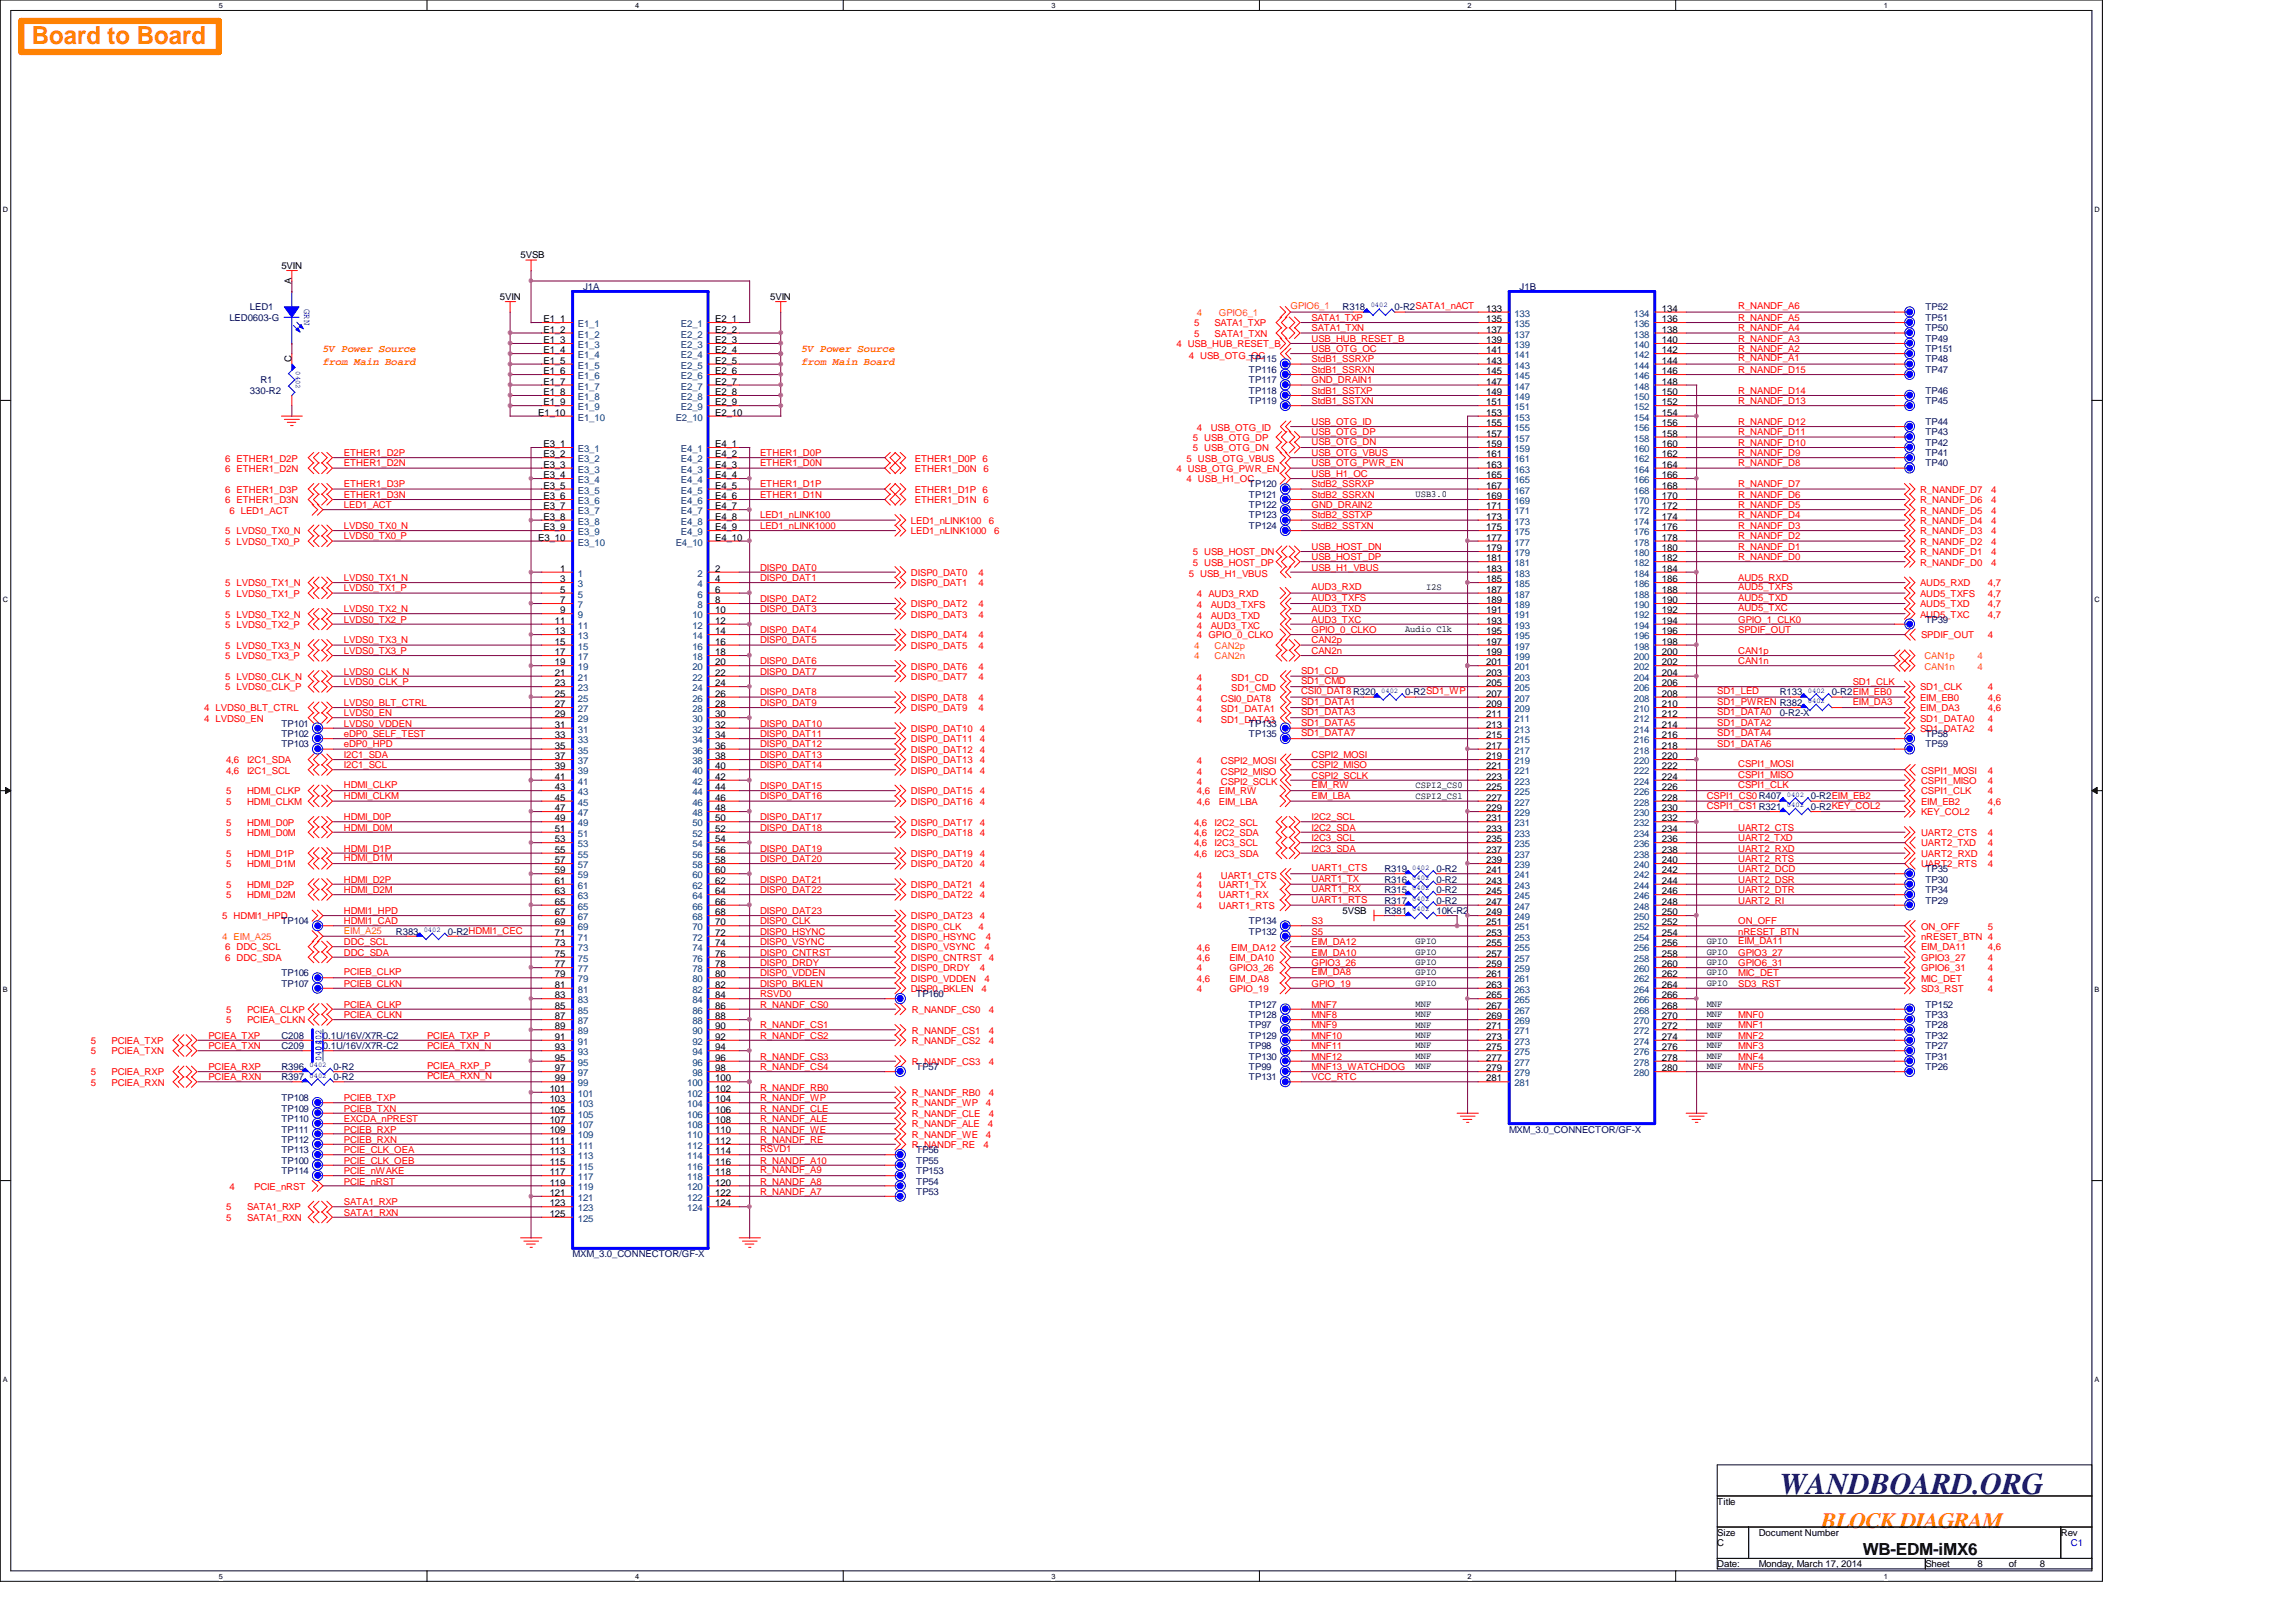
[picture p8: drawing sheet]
<svg xmlns="http://www.w3.org/2000/svg" width="297mm" height="210mm" viewBox="0 0 297 210" stroke-linecap="round" stroke-linejoin="round" font-family="sans-serif">
<defs><g id="words">
<text font-size="3.9" fill="#000080" x="230.2" y="193.3">WANDBOARD.ORG</text>
<text font-size="3.2" fill="#ff8000" x="4.1" y="5.7">Board to Board</text>
<text font-size="2.8" fill="#ff8000" x="235.6" y="197.8">BLOCK DIAGRAM</text>
<text font-size="2.2" x="241" y="201.3">WB-EDM-iMX6</text>
<g font-size="1.4" fill="#ff8000">
<text x="41.8" y="45.6">5V Power Source</text>
<text x="41.8" y="47.2">from Main Board</text>
<text x="103.7" y="45.6">5V Power Source</text>
<text x="103.7" y="47.2">from Main Board</text>
</g>
<g font-size="1.2">
<text x="36.4" y="34.8">5VIN</text>
<text x="67.3" y="33.4">5VSB</text>
<text x="37.7" y="36.8" transform="rotate(-90 37.7 36.8)">A</text>
<text x="64.7" y="38.9">5VIN</text>
<text x="70.3" y="41.7">E1_1</text>
<text x="92.5" y="41.7">E2_1</text>
<text x="99.6" y="38.9">5VIN</text>
<text x="192.3" y="40.3">133</text>
<text x="192.3" y="41.7">135</text>
<text x="215" y="40.3">134</text>
<text x="215" y="41.7">136</text>
<text x="37.7" y="46.8" transform="rotate(-90 37.7 46.8)">C</text>
<text x="70.3" y="43.1">E1_2</text>
<text x="70.3" y="44.4">E1_3</text>
<text x="70.3" y="45.7">E1_4</text>
<text x="70.3" y="47.1">E1_5</text>
<text x="92.5" y="43.1">E2_2</text>
<text x="92.5" y="44.4">E2_3</text>
<text x="92.5" y="45.7">E2_4</text>
<text x="92.5" y="47.1">E2_5</text>
<text x="192.3" y="43.1">137</text>
<text x="192.3" y="44.4">139</text>
<text x="192.3" y="45.7">141</text>
<text x="192.3" y="47.1">143</text>
<text x="215" y="43.1">138</text>
<text x="215" y="44.4">140</text>
<text x="215" y="45.7">142</text>
<text x="215" y="47.1">144</text>
<text x="69.6" y="53.8">E1_10</text>
<text x="70.3" y="48.4">E1_6</text>
<text x="70.3" y="49.8">E1_7</text>
<text x="70.3" y="51.1">E1_8</text>
<text x="70.3" y="52.5">E1_9</text>
<text x="92.5" y="48.4">E2_6</text>
<text x="92.5" y="49.8">E2_7</text>
<text x="92.5" y="51.1">E2_8</text>
<text x="92.5" y="52.5">E2_9</text>
<text x="92.5" y="53.8">E2_10</text>
<text x="192.3" y="53.8">153</text>
<text x="192.3" y="52.5">151</text>
<text x="192.3" y="48.4">145</text>
<text x="192.3" y="49.8">147</text>
<text x="192.3" y="51.1">149</text>
<text x="215" y="53.8">154</text>
<text x="215" y="52.5">152</text>
<text x="215" y="48.4">146</text>
<text x="215" y="49.8">148</text>
<text x="215" y="51.1">150</text>
<text x="70.3" y="57.9">E3_1</text>
<text x="70.3" y="59.2">E3_2</text>
<text x="92.5" y="57.9">E4_1</text>
<text x="92.5" y="59.2">E4_2</text>
<text x="192.3" y="59.2">161</text>
<text x="192.3" y="57.9">159</text>
<text x="192.3" y="56.5">157</text>
<text x="192.3" y="55.2">155</text>
<text x="215" y="59.2">162</text>
<text x="215" y="57.9">160</text>
<text x="215" y="55.2">156</text>
<text x="215" y="56.5">158</text>
<text x="70.3" y="60.5">E3_3</text>
<text x="70.3" y="61.9">E3_4</text>
<text x="70.3" y="63.2">E3_5</text>
<text x="70.3" y="64.6">E3_6</text>
<text x="70.3" y="65.9">E3_7</text>
<text x="92.5" y="60.5">E4_3</text>
<text x="92.5" y="61.9">E4_4</text>
<text x="92.5" y="63.2">E4_5</text>
<text x="92.5" y="64.6">E4_6</text>
<text x="92.5" y="65.9">E4_7</text>
<text x="183.1" y="64.3">USB3.0</text>
<text x="192.3" y="65.9">171</text>
<text x="192.3" y="64.6">169</text>
<text x="192.3" y="63.2">167</text>
<text x="192.3" y="61.9">165</text>
<text x="192.3" y="60.5">163</text>
<text x="215" y="65.9">172</text>
<text x="215" y="64.6">170</text>
<text x="215" y="63.2">168</text>
<text x="215" y="61.9">166</text>
<text x="215" y="60.5">164</text>
<text x="69.6" y="70">E3_10</text>
<text x="70.3" y="67.3">E3_8</text>
<text x="70.3" y="68.6">E3_9</text>
<text x="92.5" y="67.3">E4_8</text>
<text x="92.5" y="68.6">E4_9</text>
<text x="92.5" y="70">E4_10</text>
<text x="192.3" y="71.3">179</text>
<text x="192.3" y="70">177</text>
<text x="192.3" y="68.6">175</text>
<text x="192.3" y="67.3">173</text>
<text x="215" y="71.3">180</text>
<text x="215" y="70">178</text>
<text x="215" y="68.6">176</text>
<text x="215" y="67.3">174</text>
<text x="72.5" y="76.7">5</text>
<text x="72.5" y="74">1</text>
<text x="72.5" y="75.4">3</text>
<text x="92.5" y="74">2</text>
<text x="92.5" y="75.4">4</text>
<text x="92.5" y="76.7">6</text>
<text x="184.5" y="76.4">I2S</text>
<text x="192.3" y="76.7">187</text>
<text x="192.3" y="72.6">181</text>
<text x="192.3" y="75.4">185</text>
<text x="192.3" y="74">183</text>
<text x="215" y="76.7">188</text>
<text x="215" y="75.4">186</text>
<text x="215" y="74">184</text>
<text x="215" y="72.6">182</text>
<text x="71.8" y="82.1">13</text>
<text x="71.8" y="83.4">15</text>
<text x="71.8" y="80.7">11</text>
<text x="72.5" y="78.1">7</text>
<text x="72.5" y="79.4">9</text>
<text x="92.5" y="79.4">10</text>
<text x="92.5" y="82.1">14</text>
<text x="92.5" y="83.4">16</text>
<text x="92.5" y="80.7">12</text>
<text x="92.5" y="78.1">8</text>
<text x="181.8" y="81.8">Audio Clk</text>
<text x="192.3" y="83.4">197</text>
<text x="192.3" y="82.1">195</text>
<text x="192.3" y="80.7">193</text>
<text x="192.3" y="79.4">191</text>
<text x="192.3" y="78.1">189</text>
<text x="215" y="83.4">198</text>
<text x="215" y="82.1">196</text>
<text x="215" y="80.7">194</text>
<text x="215" y="79.4">192</text>
<text x="215" y="78.1">190</text>
<text x="71.8" y="84.8">17</text>
<text x="71.8" y="86.1">19</text>
<text x="71.8" y="88.8">23</text>
<text x="71.8" y="87.5">21</text>
<text x="92.5" y="86.1">20</text>
<text x="92.5" y="88.8">24</text>
<text x="92.5" y="84.8">18</text>
<text x="92.5" y="87.5">22</text>
<text x="192.3" y="88.8">205</text>
<text x="192.3" y="84.8">199</text>
<text x="192.3" y="87.5">203</text>
<text x="192.3" y="86.1">201</text>
<text x="215" y="88.8">206</text>
<text x="215" y="87.5">204</text>
<text x="215" y="86.1">202</text>
<text x="215" y="84.8">200</text>
<text x="71.8" y="95.5">33</text>
<text x="71.8" y="91.5">27</text>
<text x="71.8" y="94.2">31</text>
<text x="71.8" y="92.8">29</text>
<text x="71.8" y="90.2">25</text>
<text x="92.5" y="95.5">34</text>
<text x="92.5" y="91.5">28</text>
<text x="92.5" y="90.2">26</text>
<text x="92.5" y="94.2">32</text>
<text x="92.5" y="92.8">30</text>
<text x="192.3" y="95.5">215</text>
<text x="192.3" y="94.2">213</text>
<text x="192.3" y="92.8">211</text>
<text x="192.3" y="91.5">209</text>
<text x="192.3" y="90.2">207</text>
<text x="215" y="95.5">216</text>
<text x="215" y="94.2">214</text>
<text x="215" y="92.8">212</text>
<text x="215" y="91.5">210</text>
<text x="215" y="90.2">208</text>
<text x="71.8" y="100.9">41</text>
<text x="71.8" y="98.3">37</text>
<text x="71.8" y="99.6">39</text>
<text x="71.8" y="96.9">35</text>
<text x="92.5" y="98.3">38</text>
<text x="92.5" y="100.9">42</text>
<text x="92.5" y="99.6">40</text>
<text x="92.5" y="96.9">36</text>
<text x="183.1" y="102">CSPI2_CS0</text>
<text x="192.3" y="100.9">223</text>
<text x="192.3" y="99.6">221</text>
<text x="192.3" y="98.3">219</text>
<text x="192.3" y="96.9">217</text>
<text x="215" y="100.9">224</text>
<text x="215" y="99.6">222</text>
<text x="215" y="98.3">220</text>
<text x="215" y="96.9">218</text>
<text x="71.8" y="105">47</text>
<text x="71.8" y="107.7">51</text>
<text x="71.8" y="106.3">49</text>
<text x="71.8" y="103.6">45</text>
<text x="71.8" y="102.3">43</text>
<text x="92.5" y="107.7">52</text>
<text x="92.5" y="102.3">44</text>
<text x="92.5" y="103.6">46</text>
<text x="92.5" y="105">48</text>
<text x="92.5" y="106.3">50</text>
<text x="183.1" y="103.3">CSPI2_CS1</text>
<text x="192.3" y="105">229</text>
<text x="192.3" y="103.6">227</text>
<text x="192.3" y="102.3">225</text>
<text x="192.3" y="106.3">231</text>
<text x="192.3" y="107.7">233</text>
<text x="215" y="105">230</text>
<text x="215" y="103.6">228</text>
<text x="215" y="102.3">226</text>
<text x="215" y="106.3">232</text>
<text x="215" y="107.7">234</text>
<text x="71.8" y="110.4">55</text>
<text x="71.8" y="111.7">57</text>
<text x="71.8" y="113">59</text>
<text x="71.8" y="109">53</text>
<text x="92.5" y="110.4">56</text>
<text x="92.5" y="111.7">58</text>
<text x="92.5" y="109">54</text>
<text x="92.5" y="113">60</text>
<text x="192.3" y="109">235</text>
<text x="192.3" y="110.4">237</text>
<text x="192.3" y="111.7">239</text>
<text x="192.3" y="113">241</text>
<text x="215" y="109">236</text>
<text x="215" y="110.4">238</text>
<text x="215" y="111.7">240</text>
<text x="215" y="113">242</text>
<text x="71.8" y="115.7">63</text>
<text x="71.8" y="118.4">67</text>
<text x="71.8" y="119.8">69</text>
<text x="71.8" y="114.4">61</text>
<text x="71.8" y="117.1">65</text>
<text x="92.5" y="115.7">64</text>
<text x="92.5" y="118.4">68</text>
<text x="92.5" y="117.1">66</text>
<text x="92.5" y="114.4">62</text>
<text x="92.5" y="119.8">70</text>
<text x="173.7" y="118.3">5VSB</text>
<text x="192.3" y="114.4">243</text>
<text x="192.3" y="115.7">245</text>
<text x="192.3" y="117.1">247</text>
<text x="192.3" y="118.4">249</text>
<text x="192.3" y="119.8">251</text>
<text x="215" y="114.4">244</text>
<text x="215" y="115.7">246</text>
<text x="215" y="117.1">248</text>
<text x="215" y="118.4">250</text>
<text x="215" y="119.8">252</text>
<text x="71.8" y="125.2">77</text>
<text x="71.8" y="121.1">71</text>
<text x="71.8" y="123.8">75</text>
<text x="71.8" y="122.5">73</text>
<text x="92.5" y="121.1">72</text>
<text x="92.5" y="125.2">78</text>
<text x="92.5" y="123.8">76</text>
<text x="92.5" y="122.5">74</text>
<text x="183.1" y="124.9">GPIO</text>
<text x="183.1" y="123.5">GPIO</text>
<text x="183.1" y="122.2">GPIO</text>
<text x="192.3" y="121.1">253</text>
<text x="192.3" y="122.5">255</text>
<text x="192.3" y="123.8">257</text>
<text x="192.3" y="125.2">259</text>
<text x="215" y="121.1">254</text>
<text x="215" y="122.5">256</text>
<text x="215" y="123.8">258</text>
<text x="215" y="125.2">260</text>
<text x="220.8" y="124.9">GPIO</text>
<text x="220.8" y="123.5">GPIO</text>
<text x="220.8" y="122.2">GPIO</text>
<text x="71.8" y="127.8">81</text>
<text x="71.8" y="129.2">83</text>
<text x="71.8" y="130.6">85</text>
<text x="71.8" y="131.9">87</text>
<text x="71.8" y="126.5">79</text>
<text x="92.5" y="131.9">88</text>
<text x="92.5" y="127.8">82</text>
<text x="92.5" y="126.5">80</text>
<text x="92.5" y="129.2">84</text>
<text x="92.5" y="130.6">86</text>
<text x="183.1" y="130.3">MNF</text>
<text x="183.1" y="126.2">GPIO</text>
<text x="183.1" y="127.6">GPIO</text>
<text x="183.1" y="131.6">MNF</text>
<text x="192.3" y="126.5">261</text>
<text x="192.3" y="127.8">263</text>
<text x="192.3" y="129.2">265</text>
<text x="192.3" y="130.6">267</text>
<text x="192.3" y="131.9">269</text>
<text x="215" y="126.5">262</text>
<text x="215" y="127.8">264</text>
<text x="215" y="129.2">266</text>
<text x="215" y="130.6">268</text>
<text x="215" y="131.9">270</text>
<text x="220.8" y="130.3">MNF</text>
<text x="220.8" y="131.6">MNF</text>
<text x="220.8" y="127.6">GPIO</text>
<text x="220.8" y="126.2">GPIO</text>
<text x="71.8" y="135.9">93</text>
<text x="71.8" y="133.2">89</text>
<text x="71.8" y="134.6">91</text>
<text x="71.8" y="137.3">95</text>
<text x="92.5" y="134.6">92</text>
<text x="92.5" y="133.2">90</text>
<text x="92.5" y="137.3">96</text>
<text x="92.5" y="135.9">94</text>
<text x="183.1" y="133">MNF</text>
<text x="183.1" y="134.3">MNF</text>
<text x="183.1" y="135.6">MNF</text>
<text x="183.1" y="137">MNF</text>
<text x="192.3" y="133.2">271</text>
<text x="192.3" y="134.6">273</text>
<text x="192.3" y="135.9">275</text>
<text x="192.3" y="137.3">277</text>
<text x="215" y="133.2">272</text>
<text x="215" y="134.6">274</text>
<text x="215" y="135.9">276</text>
<text x="215" y="137.3">278</text>
<text x="220.8" y="137">MNF</text>
<text x="220.8" y="135.6">MNF</text>
<text x="220.8" y="134.3">MNF</text>
<text x="220.8" y="133">MNF</text>
<text x="71.1" y="142.7">103</text>
<text x="71.1" y="141.3">101</text>
<text x="71.8" y="140">99</text>
<text x="71.8" y="138.6">97</text>
<text x="92.5" y="138.6">98</text>
<text x="92.5" y="141.3">102</text>
<text x="92.5" y="140">100</text>
<text x="92.5" y="142.7">104</text>
<text x="183.1" y="138.3">MNF</text>
<text x="192.3" y="138.6">279</text>
<text x="192.3" y="140">281</text>
<text x="215" y="138.6">280</text>
<text x="220.8" y="138.3">MNF</text>
<text x="71.1" y="148">111</text>
<text x="71.1" y="146.7">109</text>
<text x="71.1" y="145.4">107</text>
<text x="71.1" y="149.4">113</text>
<text x="71.1" y="144">105</text>
<text x="92.5" y="149.4">114</text>
<text x="92.5" y="145.4">108</text>
<text x="92.5" y="144">106</text>
<text x="92.5" y="146.7">110</text>
<text x="92.5" y="148">112</text>
<text x="71.1" y="153.4">119</text>
<text x="71.1" y="154.8">121</text>
<text x="71.1" y="152.1">117</text>
<text x="71.1" y="150.7">115</text>
<text x="92.5" y="150.7">116</text>
<text x="92.5" y="152.1">118</text>
<text x="92.5" y="153.4">120</text>
<text x="92.5" y="154.8">122</text>
<text x="71.1" y="156.1">123</text>
<text x="71.1" y="157.5">125</text>
<text x="92.5" y="156.1">124</text>
<text x="222.2" y="194.7">Title</text>
<text x="222.2" y="200.1">C</text>
<text x="222.2" y="198.8">Size</text>
<text x="222.2" y="202.8">Date:</text>
<text x="227.5" y="202.8">Monday, March 17, 2014</text>
<text x="227.5" y="198.8">Document Number</text>
<text x="249.1" y="202.8">Sheet</text>
<text x="255.8" y="202.8">8</text>
<text x="259.9" y="202.8">of</text>
<text x="263.9" y="202.8">8</text>
<text x="266.6" y="198.8">Rev</text>
</g>
<g font-size="1.2" fill="#000080">
<text x="29.7" y="41.5">LED0603-G</text>
<text x="32.3" y="40.2">LED1</text>
<text x="75.4" y="37.5">J1A</text>
<text x="173.7" y="40.2">R318</text>
<text x="180.4" y="40.2">0-R2SATA1_nACT</text>
<text x="196.6" y="37.5">J1B</text>
<text x="249.1" y="41.5">TP51</text>
<text x="249.1" y="40.2">TP52</text>
<text x="161.6" y="46.9">TP115</text>
<text x="249.1" y="44.2">TP49</text>
<text x="249.1" y="45.6">TP151</text>
<text x="249.1" y="46.9">TP48</text>
<text x="249.1" y="42.9">TP50</text>
<text x="32.3" y="51">330-R2</text>
<text x="33.7" y="49.6">R1</text>
<text x="161.6" y="51">TP118</text>
<text x="161.6" y="52.3">TP119</text>
<text x="161.6" y="48.3">TP116</text>
<text x="161.6" y="49.6">TP117</text>
<text x="249.1" y="51">TP46</text>
<text x="249.1" y="52.3">TP45</text>
<text x="249.1" y="48.3">TP47</text>
<text x="249.1" y="59.1">TP41</text>
<text x="249.1" y="56.3">TP43</text>
<text x="249.1" y="55">TP44</text>
<text x="249.1" y="57.7">TP42</text>
<text x="161.6" y="63.1">TP120</text>
<text x="161.6" y="65.8">TP122</text>
<text x="161.6" y="64.4">TP121</text>
<text x="249.1" y="60.4">TP40</text>
<text x="161.6" y="67.1">TP123</text>
<text x="161.6" y="68.5">TP124</text>
<text x="249.1" y="80.6">TP39</text>
<text x="36.4" y="95.4">TP102</text>
<text x="36.4" y="94">TP101</text>
<text x="161.6" y="94">TP133</text>
<text x="161.6" y="95.4">TP135</text>
<text x="181.8" y="90">0-R2SD1_WP</text>
<text x="230.2" y="92.7">0-R2-X</text>
<text x="230.2" y="90">R133</text>
<text x="237" y="90">0-R2EIM_EB0</text>
<text x="249.1" y="95.4">TP58</text>
<text x="36.4" y="96.7">TP103</text>
<text x="249.1" y="96.7">TP59</text>
<text x="234.3" y="103.5">0-R2EIM_EB2</text>
<text x="234.3" y="104.8">0-R2KEY_COL2</text>
<text x="179.1" y="112.9">R319</text>
<text x="185.8" y="112.9">0-R2</text>
<text x="249.1" y="112.9">TP35</text>
<text x="36.4" y="119.6">TP104</text>
<text x="161.6" y="119.6">TP134</text>
<text x="179.1" y="116.9">R317</text>
<text x="179.1" y="114.2">R316</text>
<text x="179.1" y="118.3">R381</text>
<text x="179.1" y="115.6">R315</text>
<text x="185.8" y="116.9">0-R2</text>
<text x="185.8" y="114.2">0-R2</text>
<text x="185.8" y="118.3">10K-R2</text>
<text x="185.8" y="115.6">0-R2</text>
<text x="249.1" y="116.9">TP29</text>
<text x="249.1" y="115.6">TP34</text>
<text x="249.1" y="114.2">TP30</text>
<text x="51.2" y="120.9">R383</text>
<text x="58" y="120.9">0-R2HDMI1_CEC</text>
<text x="161.6" y="120.9">TP132</text>
<text x="36.4" y="126.4">TP106</text>
<text x="36.4" y="127.7">TP107</text>
<text x="118.5" y="129">TP160</text>
<text x="161.6" y="131.7">TP128</text>
<text x="161.6" y="130.4">TP127</text>
<text x="249.1" y="130.4">TP152</text>
<text x="249.1" y="131.7">TP33</text>
<text x="36.4" y="135.8">C209</text>
<text x="36.4" y="134.4">C208</text>
<text x="41.8" y="135.8">0.1U/16V/X7R-C2</text>
<text x="41.8" y="134.4">0.1U/16V/X7R-C2</text>
<text x="161.6" y="134.4">TP129</text>
<text x="161.6" y="135.8">TP98</text>
<text x="161.6" y="133.1">TP97</text>
<text x="161.6" y="137.1">TP130</text>
<text x="249.1" y="135.8">TP27</text>
<text x="249.1" y="137.1">TP31</text>
<text x="249.1" y="134.4">TP32</text>
<text x="249.1" y="133.1">TP28</text>
<text x="36.4" y="143.8">TP109</text>
<text x="36.4" y="138.5">R396</text>
<text x="36.4" y="139.8">R397</text>
<text x="36.4" y="142.5">TP108</text>
<text x="43.1" y="138.5">0-R2</text>
<text x="43.1" y="139.8">0-R2</text>
<text x="118.5" y="138.5">TP57</text>
<text x="161.6" y="138.5">TP99</text>
<text x="161.6" y="139.8">TP131</text>
<text x="249.1" y="138.5">TP26</text>
<text x="36.4" y="146.6">TP111</text>
<text x="36.4" y="147.9">TP112</text>
<text x="36.4" y="149.2">TP113</text>
<text x="36.4" y="145.2">TP110</text>
<text x="118.5" y="149.2">TP56</text>
<text x="195.2" y="146.6">MXM_3.0_CONNECTOR/GF-X</text>
<text x="36.4" y="151.9">TP114</text>
<text x="36.4" y="150.6">TP100</text>
<text x="118.5" y="154.6">TP53</text>
<text x="118.5" y="150.6">TP55</text>
<text x="118.5" y="153.3">TP54</text>
<text x="118.5" y="151.9">TP153</text>
<text x="74.1" y="162.7">MXM_3.0_CONNECTOR/GF-X</text>
</g>
<g font-size="1.2" fill="#00f">
<text x="39.4" y="40" transform="rotate(90 39.4 40)">GRN</text>
<text x="41.6" y="137.3" transform="rotate(-90 41.6 137.3)">0402</text>
<text x="41.6" y="136" transform="rotate(-90 41.6 136)">0402</text>
<text x="267.9" y="200.1">C1</text>
</g>
<g font-size="1.2" fill="#ff8000">
<text x="154.9" y="40.9">4</text>
<text x="157.7" y="40.9">GPIO6_1</text>
<text x="167" y="40">GPIO6_1</text>
<text x="154.5" y="83.9">4</text>
<text x="157.1" y="83.9">CAN2p</text>
<text x="154.5" y="85.3">4</text>
<text x="157.1" y="85.3">CAN2n</text>
<text x="249" y="86.7">CAN1n</text>
<text x="249" y="85.3">CAN1p</text>
<text x="255.8" y="86.7">4</text>
<text x="255.8" y="85.3">4</text>
<text x="28.7" y="121.6">4 EIM_A25</text>
<text x="44.5" y="120.8">EIM_A25</text>
</g>
<g font-size="1.2" fill="#f00">
<text x="169.7" y="41.5">SATA1_TXP</text>
<text x="224.9" y="41.5">R_NANDF_A5</text>
<text x="224.9" y="40">R_NANDF_A6</text>
<text x="152.2" y="44.9">4 USB_HUB_RESET_B</text>
<text x="153.8" y="46.4">4 USB_OTG_OC</text>
<text x="154.5" y="42.2">5</text>
<text x="154.5" y="43.6">5</text>
<text x="157.1" y="42.2">SATA1_TXP</text>
<text x="157.1" y="43.6">SATA1_TXN</text>
<text x="169.7" y="44.2">USB_HUB_RESET_B</text>
<text x="169.7" y="45.6">USB_OTG_OC</text>
<text x="169.7" y="46.9">StdB1_SSRXP</text>
<text x="169.7" y="42.9">SATA1_TXN</text>
<text x="224.9" y="46.8">R_NANDF_A1</text>
<text x="224.9" y="44.2">R_NANDF_A3</text>
<text x="224.9" y="42.9">R_NANDF_A4</text>
<text x="224.9" y="45.6">R_NANDF_A2</text>
<text x="169.7" y="51">StdB1_SSTXP</text>
<text x="169.7" y="52.3">StdB1_SSTXN</text>
<text x="169.7" y="49.6">GND_DRAIN1</text>
<text x="169.7" y="48.3">StdB1_SSRXN</text>
<text x="224.9" y="48.3">R_NANDF_D15</text>
<text x="224.9" y="51">R_NANDF_D14</text>
<text x="224.9" y="52.3">R_NANDF_D13</text>
<text x="29.1" y="59.7">6 ETHER1_D2P</text>
<text x="44.5" y="59.1">ETHER1_D2P</text>
<text x="98.3" y="59.1">ETHER1_D0P</text>
<text x="118.4" y="59.7">ETHER1_D0P 6</text>
<text x="153.5" y="59.7">5 USB_OTG_VBUS</text>
<text x="154.3" y="57">5 USB_OTG_DP</text>
<text x="154.3" y="58.4">5 USB_OTG_DN</text>
<text x="154.9" y="55.8">4</text>
<text x="156.6" y="55.8">USB_OTG_ID</text>
<text x="169.7" y="55">USB_OTG_ID</text>
<text x="169.7" y="59.1">USB_OTG_VBUS</text>
<text x="169.7" y="56.3">USB_OTG_DP</text>
<text x="169.7" y="57.6">USB_OTG_DN</text>
<text x="224.9" y="56.3">R_NANDF_D11</text>
<text x="224.9" y="55">R_NANDF_D12</text>
<text x="224.9" y="57.7">R_NANDF_D10</text>
<text x="224.9" y="59.1">R_NANDF_D9</text>
<text x="29.1" y="65.1">6 ETHER1_D3N</text>
<text x="29.1" y="61">6 ETHER1_D2N</text>
<text x="29.1" y="63.8">6 ETHER1_D3P</text>
<text x="44.5" y="60.4">ETHER1_D2N</text>
<text x="44.5" y="64.4">ETHER1_D3N</text>
<text x="44.5" y="63.1">ETHER1_D3P</text>
<text x="44.5" y="65.8">LED1_ACT</text>
<text x="98.3" y="60.4">ETHER1_D0N</text>
<text x="98.3" y="63.1">ETHER1_D1P</text>
<text x="98.3" y="64.4">ETHER1_D1N</text>
<text x="118.4" y="63.8">ETHER1_D1P 6</text>
<text x="118.4" y="65.1">ETHER1_D1N</text>
<text x="118.4" y="61">ETHER1_D0N</text>
<text x="127.3" y="65.1">6</text>
<text x="127.3" y="61">6</text>
<text x="152.2" y="61">4 USB_OTG_PWR_EN</text>
<text x="153.5" y="62.4">4 USB_H1_OC</text>
<text x="169.7" y="60.4">USB_OTG_PWR_EN</text>
<text x="169.7" y="61.7">USB_H1_OC</text>
<text x="169.7" y="65.8">GND_DRAIN2</text>
<text x="169.7" y="63.1">StdB2_SSRXP</text>
<text x="169.7" y="64.4">StdB2_SSRXN</text>
<text x="224.9" y="60.4">R_NANDF_D8</text>
<text x="224.9" y="65.8">R_NANDF_D5</text>
<text x="224.9" y="64.4">R_NANDF_D6</text>
<text x="224.9" y="63.1">R_NANDF_D7</text>
<text x="248.4" y="63.8">R_NANDF_D7</text>
<text x="248.4" y="65.1">R_NANDF_D6</text>
<text x="257.6" y="63.8">4</text>
<text x="257.6" y="65.1">4</text>
<text x="29.1" y="70.5">5 LVDS0_TX0_P</text>
<text x="29.1" y="69.1">5 LVDS0_TX0_N</text>
<text x="29.7" y="66.5">6 LED1_ACT</text>
<text x="44.5" y="68.5">LVDS0_TX0_N</text>
<text x="44.5" y="69.8">LVDS0_TX0_P</text>
<text x="98.3" y="68.5">LED1_nLINK1000</text>
<text x="98.3" y="67.1">LED1_nLINK100</text>
<text x="117.9" y="69.1">LED1_nLINK1000</text>
<text x="117.9" y="67.8">LED1_nLINK100</text>
<text x="127.9" y="67.8">6</text>
<text x="128.6" y="69.1">6</text>
<text x="154.3" y="71.8">5 USB_HOST_DN</text>
<text x="169.7" y="68.5">StdB2_SSTXN</text>
<text x="169.7" y="67.1">StdB2_SSTXP</text>
<text x="169.7" y="71.2">USB_HOST_DN</text>
<text x="224.9" y="71.2">R_NANDF_D1</text>
<text x="224.9" y="68.5">R_NANDF_D3</text>
<text x="224.9" y="69.8">R_NANDF_D2</text>
<text x="224.9" y="67.1">R_NANDF_D4</text>
<text x="248.4" y="71.8">R_NANDF_D1</text>
<text x="248.4" y="70.5">R_NANDF_D2</text>
<text x="248.4" y="69.1">R_NANDF_D3</text>
<text x="248.4" y="67.8">R_NANDF_D4</text>
<text x="248.4" y="66.5">R_NANDF_D5</text>
<text x="257.6" y="71.8">4</text>
<text x="257.6" y="70.5">4</text>
<text x="257.6" y="69.1">4</text>
<text x="257.6" y="67.8">4</text>
<text x="257.6" y="66.5">4</text>
<text x="29.1" y="75.9">5 LVDS0_TX1_N</text>
<text x="29.1" y="77.2">5 LVDS0_TX1_P</text>
<text x="44.5" y="75.2">LVDS0_TX1_N</text>
<text x="44.5" y="76.5">LVDS0_TX1_P</text>
<text x="98.3" y="75.2">DISP0_DAT1</text>
<text x="98.3" y="73.8">DISP0_DAT0</text>
<text x="98.3" y="77.9">DISP0_DAT2</text>
<text x="117.9" y="74.5">DISP0_DAT0</text>
<text x="117.9" y="75.9">DISP0_DAT1</text>
<text x="126.6" y="74.5">4</text>
<text x="126.6" y="75.9">4</text>
<text x="153.8" y="74.6">5 USB_H1_VBUS</text>
<text x="154.3" y="73.2">5 USB_HOST_DP</text>
<text x="154.9" y="77.2">4 AUD3_RXD</text>
<text x="169.7" y="73.8">USB_H1_VBUS</text>
<text x="169.7" y="72.5">USB_HOST_DP</text>
<text x="169.7" y="77.8">AUD3_TXFS</text>
<text x="169.7" y="76.4">AUD3_RXD</text>
<text x="224.9" y="72.5">R_NANDF_D0</text>
<text x="224.9" y="76.4">AUD5_TXFS</text>
<text x="224.9" y="77.8">AUD5_TXD</text>
<text x="224.9" y="75.2">AUD5_RXD</text>
<text x="248.4" y="77.2">AUD5_TXFS</text>
<text x="248.4" y="75.9">AUD5_RXD</text>
<text x="248.4" y="73.2">R_NANDF_D0</text>
<text x="257.2" y="75.9">4,7</text>
<text x="257.2" y="77.2">4,7</text>
<text x="257.6" y="73.2">4</text>
<text x="29.1" y="79.9">5 LVDS0_TX2_N</text>
<text x="29.1" y="81.2">5 LVDS0_TX2_P</text>
<text x="29.1" y="83.9">5 LVDS0_TX3_N</text>
<text x="44.5" y="79.2">LVDS0_TX2_N</text>
<text x="44.5" y="80.6">LVDS0_TX2_P</text>
<text x="44.5" y="83.3">LVDS0_TX3_N</text>
<text x="98.3" y="81.9">DISP0_DAT4</text>
<text x="98.3" y="79.2">DISP0_DAT3</text>
<text x="98.3" y="83.3">DISP0_DAT5</text>
<text x="117.9" y="79.9">DISP0_DAT3</text>
<text x="117.9" y="82.6">DISP0_DAT4</text>
<text x="117.9" y="83.9">DISP0_DAT5</text>
<text x="117.9" y="78.6">DISP0_DAT2</text>
<text x="126.6" y="79.9">4</text>
<text x="126.6" y="82.6">4</text>
<text x="126.6" y="83.9">4</text>
<text x="126.6" y="78.6">4</text>
<text x="154.9" y="82.6">4 GPIO_0_CLKO</text>
<text x="154.9" y="81.4">4</text>
<text x="154.9" y="78.7">4</text>
<text x="154.9" y="80.1">4</text>
<text x="156.6" y="81.4">AUD3_TXC</text>
<text x="156.6" y="78.7">AUD3_TXFS</text>
<text x="156.6" y="80.1">AUD3_TXD</text>
<text x="169.7" y="81.9">GPIO_0_CLKO</text>
<text x="169.7" y="79.2">AUD3_TXD</text>
<text x="169.7" y="80.6">AUD3_TXC</text>
<text x="169.7" y="83.3">CAN2p</text>
<text x="224.9" y="81.9">SPDIF_OUT</text>
<text x="224.9" y="80.6">GPIO_1_CLK0</text>
<text x="224.9" y="79.1">AUD5_TXC</text>
<text x="248.4" y="78.6">AUD5_TXD</text>
<text x="248.4" y="79.9">AUD5_TXC</text>
<text x="248.5" y="82.6">SPDIF_OUT</text>
<text x="257.2" y="78.6">4,7</text>
<text x="257.2" y="79.9">4,7</text>
<text x="257.2" y="82.6">4</text>
<text x="29.1" y="85.3">5 LVDS0_TX3_P</text>
<text x="29.1" y="89.3">5 LVDS0_CLK_P</text>
<text x="29.1" y="88">5 LVDS0_CLK_N</text>
<text x="44.5" y="84.6">LVDS0_TX3_P</text>
<text x="44.5" y="87.3">LVDS0_CLK_N</text>
<text x="44.5" y="88.6">LVDS0_CLK_P</text>
<text x="98.3" y="87.3">DISP0_DAT7</text>
<text x="98.3" y="86">DISP0_DAT6</text>
<text x="117.9" y="86.7">DISP0_DAT6</text>
<text x="117.9" y="88">DISP0_DAT7</text>
<text x="126.6" y="86.7">4</text>
<text x="126.6" y="88">4</text>
<text x="154.9" y="89.5">4</text>
<text x="154.9" y="88.1">4</text>
<text x="159.3" y="89.5">SD1_CMD</text>
<text x="159.3" y="88.1">SD1_CD</text>
<text x="168.3" y="88.5">SD1_CMD</text>
<text x="168.3" y="87.2">SD1_CD</text>
<text x="168.3" y="89.9">CSI0_DAT8R320</text>
<text x="169.7" y="84.6">CAN2n</text>
<text x="222.2" y="89.9">SD1_LED</text>
<text x="224.9" y="84.6">CAN1p</text>
<text x="224.9" y="86">CAN1n</text>
<text x="239.7" y="88.6">SD1_CLK</text>
<text x="248.4" y="89.3">SD1_CLK</text>
<text x="257.2" y="89.3">4</text>
<text x="26.4" y="93.4">4 LVDS0_EN</text>
<text x="26.4" y="92">4 LVDS0_BLT_CTRL</text>
<text x="44.5" y="92.7">LVDS0_EN</text>
<text x="44.5" y="91.4">LVDS0_BLT_CTRL</text>
<text x="44.5" y="94">LVDS0_VDDEN</text>
<text x="44.5" y="95.4">eDP0_SELF_TEST</text>
<text x="98.3" y="95.4">DISP0_DAT11</text>
<text x="98.3" y="94">DISP0_DAT10</text>
<text x="98.3" y="90">DISP0_DAT8</text>
<text x="98.3" y="91.4">DISP0_DAT9</text>
<text x="117.9" y="90.7">DISP0_DAT8</text>
<text x="117.9" y="92">DISP0_DAT9</text>
<text x="117.9" y="94.7">DISP0_DAT10</text>
<text x="126.6" y="90.7">4</text>
<text x="126.6" y="92">4</text>
<text x="126.7" y="94.7">4</text>
<text x="154.9" y="93.5">4</text>
<text x="154.9" y="92.2">4</text>
<text x="154.9" y="90.8">4</text>
<text x="157.9" y="93.5">SD1_DATA3</text>
<text x="157.9" y="92.2">SD1_DATA1</text>
<text x="157.9" y="90.8">CSI0_DAT8</text>
<text x="168.3" y="93.9">SD1_DATA5</text>
<text x="168.3" y="95.2">SD1_DATA7</text>
<text x="168.3" y="91.2">SD1_DATA1</text>
<text x="168.3" y="92.5">SD1_DATA3</text>
<text x="222.2" y="91.2">SD1_PWREN R382</text>
<text x="222.2" y="95.2">SD1_DATA4</text>
<text x="222.2" y="93.9">SD1_DATA2</text>
<text x="222.2" y="92.5">SD1_DATA0</text>
<text x="239.7" y="91.2">EIM_DA3</text>
<text x="248.4" y="94.7">SD1_DATA2</text>
<text x="248.4" y="93.4">SD1_DATA0</text>
<text x="248.4" y="90.7">EIM_EB0</text>
<text x="248.4" y="92">EIM_DA3</text>
<text x="257.2" y="90.7">4,6</text>
<text x="257.2" y="94.7">4</text>
<text x="257.2" y="93.4">4</text>
<text x="257.2" y="92">4,6</text>
<text x="29.2" y="98.8">4,6</text>
<text x="29.2" y="100.1">4,6</text>
<text x="32" y="98.8">I2C1_SDA</text>
<text x="32" y="100.1">I2C1_SCL</text>
<text x="44.5" y="98.1">I2C1_SDA</text>
<text x="44.5" y="99.4">I2C1_SCL</text>
<text x="44.5" y="96.7">eDP0_HPD</text>
<text x="44.5" y="102">HDMI_CLKP</text>
<text x="98.3" y="98.1">DISP0_DAT13</text>
<text x="98.3" y="99.4">DISP0_DAT14</text>
<text x="98.3" y="96.7">DISP0_DAT12</text>
<text x="117.9" y="100.1">DISP0_DAT14</text>
<text x="117.9" y="96.1">DISP0_DAT11</text>
<text x="117.9" y="98.8">DISP0_DAT13</text>
<text x="117.9" y="97.4">DISP0_DAT12</text>
<text x="126.7" y="100.1">4</text>
<text x="126.7" y="96.1">4</text>
<text x="126.7" y="98.8">4</text>
<text x="126.7" y="97.4">4</text>
<text x="154.9" y="101.6">4</text>
<text x="154.9" y="98.9">4</text>
<text x="154.9" y="100.2">4</text>
<text x="157.9" y="101.6">CSPI2_SCLK</text>
<text x="157.9" y="98.9">CSPI2_MOSI</text>
<text x="157.9" y="100.2">CSPI2_MISO</text>
<text x="169.7" y="98.1">CSPI2_MOSI</text>
<text x="169.7" y="100.8">CSPI2_SCLK</text>
<text x="169.7" y="99.4">CSPI2_MISO</text>
<text x="169.7" y="102">EIM_RW</text>
<text x="222.2" y="96.6">SD1_DATA6</text>
<text x="224.9" y="100.6">CSPI1_MISO</text>
<text x="224.9" y="99.3">CSPI1_MOSI</text>
<text x="224.9" y="102">CSPI1_CLK</text>
<text x="248.5" y="100.1">CSPI1_MOSI</text>
<text x="248.5" y="101.4">CSPI1_MISO</text>
<text x="257.2" y="100.1">4</text>
<text x="257.2" y="101.4">4</text>
<text x="29.2" y="102.8">5</text>
<text x="29.2" y="106.8">5</text>
<text x="29.2" y="104.1">5</text>
<text x="32" y="102.8">HDMI_CLKP</text>
<text x="32" y="106.8">HDMI_D0P</text>
<text x="32" y="104.1">HDMI_CLKM</text>
<text x="44.5" y="107.5">HDMI_D0M</text>
<text x="44.5" y="106.2">HDMI_D0P</text>
<text x="44.5" y="103.5">HDMI_CLKM</text>
<text x="98.3" y="106.2">DISP0_DAT17</text>
<text x="98.3" y="102.1">DISP0_DAT15</text>
<text x="98.3" y="107.5">DISP0_DAT18</text>
<text x="98.3" y="103.5">DISP0_DAT16</text>
<text x="117.9" y="106.8">DISP0_DAT17</text>
<text x="117.9" y="102.8">DISP0_DAT15</text>
<text x="117.9" y="104.1">DISP0_DAT16</text>
<text x="126.7" y="106.8">4</text>
<text x="126.7" y="102.8">4</text>
<text x="126.7" y="104.1">4</text>
<text x="154.5" y="106.8">4,6</text>
<text x="154.9" y="102.8">4,6</text>
<text x="154.9" y="104.1">4,6</text>
<text x="157.1" y="106.8">I2C2_SCL</text>
<text x="157.7" y="102.8">EIM_RW</text>
<text x="157.7" y="104.1">EIM_LBA</text>
<text x="169.7" y="107.5">I2C2_SDA</text>
<text x="169.7" y="106.2">I2C2_SCL</text>
<text x="169.7" y="103.3">EIM_LBA</text>
<text x="220.8" y="103.3">CSPI1_CS0R407</text>
<text x="220.8" y="104.7">CSPI1_CS1R321</text>
<text x="224.9" y="107.5">UART2_CTS</text>
<text x="248.5" y="102.8">CSPI1_CLK</text>
<text x="248.5" y="104.1">EIM_EB2</text>
<text x="248.5" y="105.5">KEY_COL2</text>
<text x="257.2" y="104.1">4,6</text>
<text x="257.2" y="102.8">4</text>
<text x="257.2" y="105.5">4</text>
<text x="29.2" y="108.2">5</text>
<text x="29.2" y="112.2">5</text>
<text x="29.2" y="110.9">5</text>
<text x="32" y="108.2">HDMI_D0M</text>
<text x="32" y="112.2">HDMI_D1M</text>
<text x="32" y="110.9">HDMI_D1P</text>
<text x="44.5" y="111.4">HDMI_D1M</text>
<text x="44.5" y="110.2">HDMI_D1P</text>
<text x="98.3" y="111.5">DISP0_DAT20</text>
<text x="98.3" y="110.2">DISP0_DAT19</text>
<text x="117.9" y="108.2">DISP0_DAT18</text>
<text x="117.9" y="112.2">DISP0_DAT20</text>
<text x="117.9" y="110.9">DISP0_DAT19</text>
<text x="126.7" y="108.2">4</text>
<text x="126.7" y="112.2">4</text>
<text x="126.7" y="110.9">4</text>
<text x="154.5" y="108.2">4,6</text>
<text x="154.5" y="110.9">4,6</text>
<text x="154.5" y="109.5">4,6</text>
<text x="154.9" y="113.7">4</text>
<text x="157.1" y="108.2">I2C2_SDA</text>
<text x="157.1" y="110.9">I2C3_SDA</text>
<text x="157.1" y="109.5">I2C3_SCL</text>
<text x="157.9" y="113.7">UART1_CTS</text>
<text x="169.7" y="110.2">I2C3_SDA</text>
<text x="169.7" y="108.8">I2C3_SCL</text>
<text x="169.7" y="112.7">UART1_CTS</text>
<text x="224.9" y="110.2">UART2_RXD</text>
<text x="224.9" y="111.5">UART2_RTS</text>
<text x="224.9" y="108.8">UART2_TXD</text>
<text x="224.9" y="112.9">UART2_DCD</text>
<text x="248.5" y="108.2">UART2_CTS</text>
<text x="248.5" y="109.5">UART2_TXD</text>
<text x="248.5" y="110.9">UART2_RXD</text>
<text x="248.5" y="112.2">UART2_RTS</text>
<text x="257.2" y="110.9">4</text>
<text x="257.2" y="108.2">4</text>
<text x="257.2" y="109.5">4</text>
<text x="257.2" y="112.2">4</text>
<text x="28.7" y="119">5 HDMI1_HPD</text>
<text x="29.2" y="116.2">5</text>
<text x="29.2" y="114.9">5</text>
<text x="32" y="116.2">HDMI_D2M</text>
<text x="32" y="114.9">HDMI_D2P</text>
<text x="44.5" y="119.6">HDMI1_CAD</text>
<text x="44.5" y="115.6">HDMI_D2M</text>
<text x="44.5" y="114.2">HDMI_D2P</text>
<text x="44.5" y="118.3">HDMI1_HPD</text>
<text x="98.3" y="114.2">DISP0_DAT21</text>
<text x="98.3" y="115.6">DISP0_DAT22</text>
<text x="98.3" y="118.3">DISP0_DAT23</text>
<text x="98.3" y="119.6">DISP0_CLK</text>
<text x="117.9" y="119">DISP0_DAT23</text>
<text x="117.9" y="116.2">DISP0_DAT22</text>
<text x="117.9" y="114.9">DISP0_DAT21</text>
<text x="126.7" y="119">4</text>
<text x="126.7" y="116.2">4</text>
<text x="126.7" y="114.9">4</text>
<text x="154.9" y="117.6">4</text>
<text x="154.9" y="114.9">4</text>
<text x="154.9" y="116.2">4</text>
<text x="157.7" y="117.6">UART1_RTS</text>
<text x="157.7" y="114.9">UART1_TX</text>
<text x="157.7" y="116.2">UART1_RX</text>
<text x="169.7" y="119.6">S3</text>
<text x="169.7" y="116.8">UART1_RTS</text>
<text x="169.7" y="115.4">UART1_RX</text>
<text x="169.7" y="114.1">UART1_TX</text>
<text x="224.9" y="119.6">ON_OFF</text>
<text x="224.9" y="115.6">UART2_DTR</text>
<text x="224.9" y="114.2">UART2_DSR</text>
<text x="224.9" y="116.9">UART2_RI</text>
<text x="29.1" y="123">6 DDC_SCL</text>
<text x="29.1" y="124.3">6 DDC_SDA</text>
<text x="44.5" y="122.3">DDC_SCL</text>
<text x="44.5" y="123.7">DDC_SDA</text>
<text x="98.3" y="122.3">DISP0_VSYNC</text>
<text x="98.3" y="123.7">DISP0_CNTRST</text>
<text x="98.3" y="125">DISP0_DRDY</text>
<text x="98.3" y="120.9">DISP0_HSYNC</text>
<text x="117.9" y="123">DISP0_VSYNC</text>
<text x="117.9" y="121.6">DISP0_HSYNC</text>
<text x="117.9" y="124.3">DISP0_CNTRST</text>
<text x="117.9" y="125.7">DISP0_DRDY</text>
<text x="117.9" y="120.3">DISP0_CLK</text>
<text x="126.6" y="120.3">4</text>
<text x="126.7" y="125.7">4</text>
<text x="127.4" y="123">4</text>
<text x="127.5" y="121.6">4</text>
<text x="127.9" y="124.3">4</text>
<text x="154.9" y="125.7">4</text>
<text x="154.9" y="124.3">4,6</text>
<text x="154.9" y="123.1">4,6</text>
<text x="159" y="125.7">GPIO3_26</text>
<text x="159" y="124.3">EIM_DA10</text>
<text x="159.3" y="123.1">EIM_DA12</text>
<text x="169.7" y="122.3">EIM_DA12</text>
<text x="169.7" y="125">GPIO3_26</text>
<text x="169.7" y="120.9">S5</text>
<text x="169.7" y="123.7">EIM_DA10</text>
<text x="224.9" y="125">GPIO6_31</text>
<text x="224.9" y="123.7">GPIO3_27</text>
<text x="224.9" y="122.2">EIM_DA11</text>
<text x="224.9" y="120.9">nRESET_BTN</text>
<text x="248.5" y="124.3">GPIO3_27</text>
<text x="248.5" y="120.3">ON_OFF</text>
<text x="248.5" y="125.7">GPIO6_31</text>
<text x="248.5" y="121.6">nRESET_BTN 4</text>
<text x="248.5" y="123">EIM_DA11</text>
<text x="257.2" y="123">4,6</text>
<text x="257.2" y="124.3">4</text>
<text x="257.2" y="125.7">4</text>
<text x="257.2" y="120.3">5</text>
<text x="29.2" y="131.1">5</text>
<text x="32" y="131.1">PCIEA_CLKP</text>
<text x="44.5" y="127.7">PCIEB_CLKN</text>
<text x="44.5" y="126.2">PCIEB_CLKP</text>
<text x="44.5" y="131.7">PCIEA_CLKN</text>
<text x="44.5" y="130.4">PCIEA_CLKP</text>
<text x="98.3" y="129">RSVD0</text>
<text x="98.3" y="127.7">DISP0_BKLEN</text>
<text x="98.3" y="126.4">DISP0_VDDEN</text>
<text x="98.3" y="130.4">R_NANDF_CS0</text>
<text x="117.9" y="127">DISP0_VDDEN</text>
<text x="117.9" y="128.4">DISP0_BKLEN</text>
<text x="118" y="131.1">R_NANDF_CS0</text>
<text x="127" y="128.4">4</text>
<text x="127.4" y="127">4</text>
<text x="127.9" y="131.1">4</text>
<text x="154.9" y="128.4">4</text>
<text x="154.9" y="127">4,6</text>
<text x="159" y="128.4">GPIO_19</text>
<text x="159" y="127">EIM_DA8</text>
<text x="169.7" y="131.7">MNF8</text>
<text x="169.7" y="130.4">MNF7</text>
<text x="169.7" y="127.7">GPIO_19</text>
<text x="169.7" y="126.2">EIM_DA8</text>
<text x="224.9" y="131.7">MNF0</text>
<text x="224.9" y="127.7">SD3_RST</text>
<text x="224.9" y="126.4">MIC_DET</text>
<text x="248.5" y="128.4">SD3_RST</text>
<text x="248.5" y="127">MIC_DET</text>
<text x="257.2" y="128.4">4</text>
<text x="257.2" y="127">4</text>
<text x="11.8" y="135.1">5</text>
<text x="11.8" y="136.4">5</text>
<text x="14.4" y="135.1">PCIEA_TXP</text>
<text x="14.4" y="136.4">PCIEA_TXN</text>
<text x="27" y="135.8">PCIEA_TXN</text>
<text x="27" y="134.4">PCIEA_TXP</text>
<text x="29.2" y="132.4">5</text>
<text x="32" y="132.4">PCIEA_CLKN</text>
<text x="55.2" y="135.8">PCIEA_TXN_N</text>
<text x="55.2" y="134.4">PCIEA_TXP_P</text>
<text x="98.3" y="134.4">R_NANDF_CS2</text>
<text x="98.3" y="133.1">R_NANDF_CS1</text>
<text x="98.3" y="137.1">R_NANDF_CS3</text>
<text x="118" y="133.8">R_NANDF_CS1</text>
<text x="118" y="135.1">R_NANDF_CS2</text>
<text x="118" y="137.8">R_NANDF_CS3</text>
<text x="127.9" y="133.8">4</text>
<text x="127.9" y="135.1">4</text>
<text x="127.9" y="137.8">4</text>
<text x="169.7" y="134.4">MNF10</text>
<text x="169.7" y="133.1">MNF9</text>
<text x="169.7" y="137.1">MNF12</text>
<text x="169.7" y="135.8">MNF11</text>
<text x="224.9" y="135.8">MNF3</text>
<text x="224.9" y="133.1">MNF1</text>
<text x="224.9" y="134.4">MNF2</text>
<text x="224.9" y="137.1">MNF4</text>
<text x="11.8" y="139.1">5</text>
<text x="11.8" y="140.5">5</text>
<text x="14.4" y="139.1">PCIEA_RXP</text>
<text x="14.4" y="140.5">PCIEA_RXN</text>
<text x="27" y="139.8">PCIEA_RXN</text>
<text x="27" y="138.5">PCIEA_RXP</text>
<text x="44.5" y="142.5">PCIEB_TXP</text>
<text x="44.5" y="143.8">PCIEB_TXN</text>
<text x="55.2" y="139.7">PCIEA_RXN_N</text>
<text x="55.2" y="138.3">PCIEA_RXP_P</text>
<text x="98.3" y="141.1">R_NANDF_RB0</text>
<text x="98.3" y="142.5">R_NANDF_WP</text>
<text x="98.3" y="143.8">R_NANDF_CLE</text>
<text x="98.3" y="138.5">R_NANDF_CS4</text>
<text x="118" y="143.2">R_NANDF_WP</text>
<text x="118" y="141.8">R_NANDF_RB0</text>
<text x="127.5" y="143.2">4</text>
<text x="127.9" y="141.8">4</text>
<text x="169.7" y="138.5">MNF13_WATCHDOG</text>
<text x="169.7" y="139.8">VCC_RTC</text>
<text x="224.9" y="138.5">MNF5</text>
<text x="44.5" y="145.2">EXCDA_nPREST</text>
<text x="44.5" y="146.6">PCIEB_RXP</text>
<text x="44.5" y="147.9">PCIEB_RXN</text>
<text x="44.5" y="149.2">PCIE_CLK_OEA</text>
<text x="98.3" y="145.2">R_NANDF_ALE</text>
<text x="98.3" y="147.9">R_NANDF_RE</text>
<text x="98.3" y="149.1">RSVD1</text>
<text x="98.3" y="146.6">R_NANDF_WE</text>
<text x="118" y="147.2">R_NANDF_WE</text>
<text x="118" y="145.9">R_NANDF_ALE</text>
<text x="118" y="144.5">R_NANDF_CLE</text>
<text x="118" y="148.5">R_NANDF_RE</text>
<text x="127.3" y="148.5">4</text>
<text x="127.5" y="147.2">4</text>
<text x="127.8" y="145.9">4</text>
<text x="127.9" y="144.5">4</text>
<text x="29.7" y="154">4</text>
<text x="32.9" y="154">PCIE_nRST</text>
<text x="44.5" y="150.6">PCIE_CLK_OEB</text>
<text x="44.5" y="153.3">PCIE_nRST</text>
<text x="44.5" y="151.9">PCIE_nWAKE</text>
<text x="44.5" y="156">SATA1_RXP</text>
<text x="98.3" y="150.6">R_NANDF_A10</text>
<text x="98.3" y="154.6">R_NANDF_A7</text>
<text x="98.3" y="153.3">R_NANDF_A8</text>
<text x="98.3" y="151.8">R_NANDF_A9</text>
<text x="29.2" y="158">5</text>
<text x="29.2" y="156.6">5</text>
<text x="32" y="158">SATA1_RXN</text>
<text x="32" y="156.6">SATA1_RXP</text>
<text x="44.5" y="157.3">SATA1_RXN</text>
</g>
<g font-size="1.2" fill="#004080">
<text x="195.9" y="41">133</text>
<text x="211.4" y="41">134</text>
<text x="74.8" y="42.3">E1_1</text>
<text x="74.8" y="43.7">E1_2</text>
<text x="74.8" y="45">E1_3</text>
<text x="74.8" y="46.4">E1_4</text>
<text x="74.8" y="47.7">E1_5</text>
<text x="88.1" y="42.3">E2_1</text>
<text x="88.1" y="43.7">E2_2</text>
<text x="88.1" y="45">E2_3</text>
<text x="88.1" y="46.4">E2_4</text>
<text x="88.1" y="47.7">E2_5</text>
<text x="195.9" y="42.3">135</text>
<text x="195.9" y="43.7">137</text>
<text x="195.9" y="45">139</text>
<text x="195.9" y="46.4">141</text>
<text x="195.9" y="47.7">143</text>
<text x="211.4" y="42.3">136</text>
<text x="211.4" y="43.7">138</text>
<text x="211.4" y="45">140</text>
<text x="211.4" y="46.4">142</text>
<text x="211.4" y="47.7">144</text>
<text x="74.8" y="49.1">E1_6</text>
<text x="74.8" y="50.4">E1_7</text>
<text x="74.8" y="51.8">E1_8</text>
<text x="74.8" y="53.1">E1_9</text>
<text x="88.1" y="49.1">E2_6</text>
<text x="88.1" y="50.4">E2_7</text>
<text x="88.1" y="51.8">E2_8</text>
<text x="88.1" y="53.1">E2_9</text>
<text x="195.9" y="53.1">151</text>
<text x="195.9" y="49.1">145</text>
<text x="195.9" y="50.4">147</text>
<text x="195.9" y="51.8">149</text>
<text x="211.4" y="53.1">152</text>
<text x="211.4" y="49.1">146</text>
<text x="211.4" y="50.4">148</text>
<text x="211.4" y="51.8">150</text>
<text x="74.8" y="54.4">E1_10</text>
<text x="74.8" y="58.5">E3_1</text>
<text x="74.8" y="59.8">E3_2</text>
<text x="87.4" y="54.4">E2_10</text>
<text x="88.1" y="58.5">E4_1</text>
<text x="88.1" y="59.8">E4_2</text>
<text x="195.9" y="59.8">161</text>
<text x="195.9" y="58.5">159</text>
<text x="195.9" y="57.1">157</text>
<text x="195.9" y="55.8">155</text>
<text x="195.9" y="54.4">153</text>
<text x="211.4" y="59.8">162</text>
<text x="211.4" y="58.5">160</text>
<text x="211.4" y="55.8">156</text>
<text x="211.4" y="54.4">154</text>
<text x="211.4" y="57.1">158</text>
<text x="74.8" y="61.2">E3_3</text>
<text x="74.8" y="62.5">E3_4</text>
<text x="74.8" y="63.9">E3_5</text>
<text x="74.8" y="65.2">E3_6</text>
<text x="88.1" y="61.2">E4_3</text>
<text x="88.1" y="62.5">E4_4</text>
<text x="88.1" y="63.9">E4_5</text>
<text x="88.1" y="65.2">E4_6</text>
<text x="195.9" y="65.2">169</text>
<text x="195.9" y="63.9">167</text>
<text x="195.9" y="62.5">165</text>
<text x="195.9" y="61.2">163</text>
<text x="211.4" y="65.2">170</text>
<text x="211.4" y="63.9">168</text>
<text x="211.4" y="62.5">166</text>
<text x="211.4" y="61.2">164</text>
<text x="74.8" y="66.5">E3_7</text>
<text x="74.8" y="67.9">E3_8</text>
<text x="74.8" y="69.3">E3_9</text>
<text x="74.8" y="70.6">E3_10</text>
<text x="87.4" y="70.6">E4_10</text>
<text x="88.1" y="66.5">E4_7</text>
<text x="88.1" y="67.9">E4_8</text>
<text x="88.1" y="69.3">E4_9</text>
<text x="195.9" y="72">179</text>
<text x="195.9" y="70.6">177</text>
<text x="195.9" y="69.3">175</text>
<text x="195.9" y="67.9">173</text>
<text x="195.9" y="66.5">171</text>
<text x="211.4" y="72">180</text>
<text x="211.4" y="70.6">178</text>
<text x="211.4" y="69.3">176</text>
<text x="211.4" y="67.9">174</text>
<text x="211.4" y="66.5">172</text>
<text x="74.8" y="77.3">5</text>
<text x="74.8" y="74.6">1</text>
<text x="74.8" y="76">3</text>
<text x="90.3" y="74.6">2</text>
<text x="90.3" y="76">4</text>
<text x="90.3" y="77.3">6</text>
<text x="195.9" y="77.3">187</text>
<text x="195.9" y="73.3">181</text>
<text x="195.9" y="76">185</text>
<text x="195.9" y="74.6">183</text>
<text x="211.4" y="77.3">188</text>
<text x="211.4" y="76">186</text>
<text x="211.4" y="74.6">184</text>
<text x="211.4" y="73.3">182</text>
<text x="74.8" y="82.7">13</text>
<text x="74.8" y="81.4">11</text>
<text x="74.8" y="78.7">7</text>
<text x="74.8" y="80">9</text>
<text x="89.6" y="80">10</text>
<text x="89.6" y="82.7">14</text>
<text x="89.6" y="81.4">12</text>
<text x="90.3" y="78.7">8</text>
<text x="195.9" y="82.7">195</text>
<text x="195.9" y="81.4">193</text>
<text x="195.9" y="80">191</text>
<text x="195.9" y="78.7">189</text>
<text x="211.4" y="82.7">196</text>
<text x="211.4" y="81.4">194</text>
<text x="211.4" y="80">192</text>
<text x="211.4" y="78.7">190</text>
<text x="74.8" y="84.1">15</text>
<text x="74.8" y="85.4">17</text>
<text x="74.8" y="86.7">19</text>
<text x="74.8" y="89.5">23</text>
<text x="74.8" y="88.1">21</text>
<text x="89.6" y="86.7">20</text>
<text x="89.6" y="89.5">24</text>
<text x="89.6" y="84.1">16</text>
<text x="89.6" y="85.4">18</text>
<text x="89.6" y="88.1">22</text>
<text x="195.9" y="89.5">205</text>
<text x="195.9" y="84.1">197</text>
<text x="195.9" y="85.4">199</text>
<text x="195.9" y="88.1">203</text>
<text x="195.9" y="86.7">201</text>
<text x="211.4" y="89.5">206</text>
<text x="211.4" y="88.1">204</text>
<text x="211.4" y="84.1">198</text>
<text x="211.4" y="86.7">202</text>
<text x="211.4" y="85.4">200</text>
<text x="74.8" y="92.2">27</text>
<text x="74.8" y="94.8">31</text>
<text x="74.8" y="93.5">29</text>
<text x="74.8" y="90.8">25</text>
<text x="89.6" y="92.2">28</text>
<text x="89.6" y="90.8">26</text>
<text x="89.6" y="94.8">32</text>
<text x="89.6" y="93.5">30</text>
<text x="195.9" y="94.8">213</text>
<text x="195.9" y="93.5">211</text>
<text x="195.9" y="92.2">209</text>
<text x="195.9" y="90.8">207</text>
<text x="211.4" y="94.8">214</text>
<text x="211.4" y="93.5">212</text>
<text x="211.4" y="92.2">210</text>
<text x="211.4" y="90.8">208</text>
<text x="74.8" y="101.6">41</text>
<text x="74.8" y="98.9">37</text>
<text x="74.8" y="100.2">39</text>
<text x="74.8" y="97.5">35</text>
<text x="74.8" y="96.2">33</text>
<text x="89.6" y="98.9">38</text>
<text x="89.6" y="101.6">42</text>
<text x="89.6" y="100.2">40</text>
<text x="89.6" y="96.2">34</text>
<text x="89.6" y="97.5">36</text>
<text x="195.9" y="101.6">223</text>
<text x="195.9" y="100.2">221</text>
<text x="195.9" y="98.9">219</text>
<text x="195.9" y="97.5">217</text>
<text x="195.9" y="96.2">215</text>
<text x="211.4" y="101.6">224</text>
<text x="211.4" y="100.2">222</text>
<text x="211.4" y="98.9">220</text>
<text x="211.4" y="97.5">218</text>
<text x="211.4" y="96.2">216</text>
<text x="74.8" y="105.6">47</text>
<text x="74.8" y="106.9">49</text>
<text x="74.8" y="104.3">45</text>
<text x="74.8" y="102.9">43</text>
<text x="89.6" y="102.9">44</text>
<text x="89.6" y="104.3">46</text>
<text x="89.6" y="105.6">48</text>
<text x="89.6" y="106.9">50</text>
<text x="195.9" y="105.6">229</text>
<text x="195.9" y="104.3">227</text>
<text x="195.9" y="102.9">225</text>
<text x="195.9" y="106.9">231</text>
<text x="211.4" y="105.6">230</text>
<text x="211.4" y="104.3">228</text>
<text x="211.4" y="102.9">226</text>
<text x="211.4" y="106.9">232</text>
<text x="74.8" y="111">55</text>
<text x="74.8" y="112.4">57</text>
<text x="74.8" y="108.3">51</text>
<text x="74.8" y="113.7">59</text>
<text x="74.8" y="109.6">53</text>
<text x="89.6" y="111">56</text>
<text x="89.6" y="108.3">52</text>
<text x="89.6" y="112.4">58</text>
<text x="89.6" y="109.6">54</text>
<text x="89.6" y="113.7">60</text>
<text x="195.9" y="108.3">233</text>
<text x="195.9" y="109.6">235</text>
<text x="195.9" y="111">237</text>
<text x="195.9" y="112.4">239</text>
<text x="195.9" y="113.7">241</text>
<text x="211.4" y="108.3">234</text>
<text x="211.4" y="109.6">236</text>
<text x="211.4" y="111">238</text>
<text x="211.4" y="112.4">240</text>
<text x="211.4" y="113.7">242</text>
<text x="74.8" y="116.4">63</text>
<text x="74.8" y="119.1">67</text>
<text x="74.8" y="115">61</text>
<text x="74.8" y="117.7">65</text>
<text x="89.6" y="116.4">64</text>
<text x="89.6" y="119.1">68</text>
<text x="89.6" y="117.7">66</text>
<text x="89.6" y="115">62</text>
<text x="195.9" y="115">243</text>
<text x="195.9" y="116.4">245</text>
<text x="195.9" y="117.7">247</text>
<text x="195.9" y="119.1">249</text>
<text x="211.4" y="115">244</text>
<text x="211.4" y="116.4">246</text>
<text x="211.4" y="117.7">248</text>
<text x="211.4" y="119.1">250</text>
<text x="74.8" y="125.8">77</text>
<text x="74.8" y="121.8">71</text>
<text x="74.8" y="120.4">69</text>
<text x="74.8" y="124.5">75</text>
<text x="74.8" y="123.1">73</text>
<text x="89.6" y="121.8">72</text>
<text x="89.6" y="125.8">78</text>
<text x="89.6" y="124.5">76</text>
<text x="89.6" y="123.1">74</text>
<text x="89.6" y="120.4">70</text>
<text x="195.9" y="120.4">251</text>
<text x="195.9" y="121.8">253</text>
<text x="195.9" y="123.1">255</text>
<text x="195.9" y="124.5">257</text>
<text x="195.9" y="125.8">259</text>
<text x="211.4" y="120.4">252</text>
<text x="211.4" y="121.8">254</text>
<text x="211.4" y="123.1">256</text>
<text x="211.4" y="124.5">258</text>
<text x="211.4" y="125.8">260</text>
<text x="74.8" y="128.5">81</text>
<text x="74.8" y="129.8">83</text>
<text x="74.8" y="131.2">85</text>
<text x="74.8" y="127.1">79</text>
<text x="89.6" y="128.5">82</text>
<text x="89.6" y="127.1">80</text>
<text x="89.6" y="129.8">84</text>
<text x="89.6" y="131.2">86</text>
<text x="195.9" y="127.1">261</text>
<text x="195.9" y="128.5">263</text>
<text x="195.9" y="129.8">265</text>
<text x="195.9" y="131.2">267</text>
<text x="211.4" y="127.1">262</text>
<text x="211.4" y="128.5">264</text>
<text x="211.4" y="129.8">266</text>
<text x="211.4" y="131.2">268</text>
<text x="74.8" y="136.6">93</text>
<text x="74.8" y="133.9">89</text>
<text x="74.8" y="135.2">91</text>
<text x="74.8" y="132.5">87</text>
<text x="74.8" y="137.9">95</text>
<text x="89.6" y="132.5">88</text>
<text x="89.6" y="135.2">92</text>
<text x="89.6" y="133.9">90</text>
<text x="89.6" y="137.9">96</text>
<text x="89.6" y="136.6">94</text>
<text x="195.9" y="132.5">269</text>
<text x="195.9" y="133.9">271</text>
<text x="195.9" y="135.2">273</text>
<text x="195.9" y="136.6">275</text>
<text x="195.9" y="137.9">277</text>
<text x="211.4" y="132.5">270</text>
<text x="211.4" y="133.9">272</text>
<text x="211.4" y="135.2">274</text>
<text x="211.4" y="136.6">276</text>
<text x="211.4" y="137.9">278</text>
<text x="74.8" y="143.3">103</text>
<text x="74.8" y="140.6">99</text>
<text x="74.8" y="141.9">101</text>
<text x="74.8" y="139.3">97</text>
<text x="88.9" y="141.9">102</text>
<text x="88.9" y="140.6">100</text>
<text x="88.9" y="143.3">104</text>
<text x="89.6" y="139.3">98</text>
<text x="195.9" y="139.3">279</text>
<text x="195.9" y="140.6">281</text>
<text x="211.4" y="139.3">280</text>
<text x="74.8" y="148.7">111</text>
<text x="74.8" y="147.3">109</text>
<text x="74.8" y="146">107</text>
<text x="74.8" y="144.7">105</text>
<text x="88.9" y="146">108</text>
<text x="88.9" y="144.7">106</text>
<text x="88.9" y="147.3">110</text>
<text x="88.9" y="148.7">112</text>
<text x="74.8" y="154.1">119</text>
<text x="74.8" y="155.4">121</text>
<text x="74.8" y="152.7">117</text>
<text x="74.8" y="150">113</text>
<text x="74.8" y="151.4">115</text>
<text x="88.9" y="151.4">116</text>
<text x="88.9" y="152.7">118</text>
<text x="88.9" y="154.1">120</text>
<text x="88.9" y="155.4">122</text>
<text x="88.9" y="150">114</text>
<text x="74.8" y="156.8">123</text>
<text x="74.8" y="158.1">125</text>
<text x="88.9" y="156.8">124</text>
</g>
<g font-size=".9">
<text x="28.3" y="1">5</text>
<text x="82.2" y="1">4</text>
<text x="136" y="1">3</text>
<text x="189.9" y="1">2</text>
<text x="243.7" y="1">1</text>
<text x=".4" y="27.4">D</text>
<text x="271" y="27.4">D</text>
<text x=".4" y="77.9">C</text>
<text x="271" y="77.9">C</text>
<text x=".4" y="128.4">B</text>
<text x="271" y="128.4">B</text>
<text x=".4" y="178.9">A</text>
<text x="271" y="178.9">A</text>
<text x="28.3" y="204.3">5</text>
<text x="82.2" y="204.3">4</text>
<text x="136" y="204.3">3</text>
<text x="189.9" y="204.3">2</text>
<text x="243.7" y="204.3">1</text>
</g>
<g font-size=".9" fill="#00f">
<text x="177.3" y="39.8">0402</text>
<text x="38.3" y="48" transform="rotate(90 38.3 48)">0402</text>
<text x="178.7" y="89.6">0402</text>
<text x="233.9" y="89.6">0402</text>
<text x="233.9" y="91">0402</text>
<text x="231.2" y="103.1">0402</text>
<text x="231.2" y="104.4">0402</text>
<text x="182.7" y="112.5">0402</text>
<text x="182.7" y="113.8">0402</text>
<text x="182.7" y="116.5">0402</text>
<text x="182.7" y="117.9">0402</text>
<text x="182.7" y="115.2">0402</text>
<text x="54.8" y="120.6">0402</text>
<text x="40" y="138.1">0402</text>
<text x="40" y="139.4">0402</text>
</g>
</g></defs>
<path d="M0 0h272v204.6h-272zM1.4 1.4h269.2v201.9h-269.2z" fill="none" stroke="#000" stroke-width=".13"/>
<g fill="#fff">
<path d="M28.3 .2h.5v1h-.5z"/>
<path d="M28.3 203.5h.5v1h-.5z"/>
</g>
<path d="M55.2 0v1.4M55.2 203.3v1.3" fill="none" stroke="#000" stroke-width=".13"/>
<g fill="#fff">
<path d="M82.2 .2h.5v1h-.5z"/>
<path d="M82.2 203.5h.5v1h-.5z"/>
</g>
<path d="M109.1 0v1.4M109.1 203.3v1.3" fill="none" stroke="#000" stroke-width=".13"/>
<g fill="#fff">
<path d="M136 .2h.5v1h-.5z"/>
<path d="M136 203.5h.5v1h-.5z"/>
</g>
<path d="M162.9 0v1.4M162.9 203.3v1.3" fill="none" stroke="#000" stroke-width=".13"/>
<g fill="#fff">
<path d="M189.9 .2h.5v1h-.5z"/>
<path d="M189.9 203.5h.5v1h-.5z"/>
</g>
<path d="M216.8 0v1.4M216.8 203.3v1.3" fill="none" stroke="#000" stroke-width=".13"/>
<g fill="#fff">
<path d="M243.7 .2h.5v1h-.5z"/>
<path d="M243.7 203.5h.5v1h-.5z"/>
<path d="M.4 26.6h.7v1h-.7z"/>
<path d="M271 26.6h.6v1h-.6z"/>
<path d="M.4 77h.7v1.1h-.7z"/>
<path d="M271 77h.6v1.1h-.6z"/>
</g>
<path d="M0 51.8h1.4M270.6 51.8h1.4" fill="none" stroke="#000" stroke-width=".13"/>
<g fill="#fff">
<path d="M.4 127.6h.6v1h-.6z"/>
<path d="M271 127.6h.6v1h-.6z"/>
</g>
<path d="M0 102.3h1.4M.7 101.9l.7 .4-.7 .4zM270.6 102.3l.7-.4v.8zM270.6 102.3h1.4" fill="none" stroke="#000" stroke-width=".13"/>
<path d="M.7 101.9l.7 .4-.7 .4zM270.6 102.3l.7-.4v.8z" fill="#000"/>
<g fill="#fff">
<path d="M.4 178h.6v1.1h-.6z"/>
<path d="M271 178h.6v1.1h-.6z"/>
</g>
<path d="M0 152.8h1.4M270.6 152.8h1.4M222.2 189.6h48.4v13.4h-48.4zM222.2 193.6h48.4M222.2 197.6h48.4M226.2 197.6v4.1M266.6 197.6v4.1M222.2 201.7h48.4M249.1 201.7v1.3" fill="none" stroke="#000" stroke-width=".13"/>
<path d="M2.7 2.7h25.6v4h-25.6z" fill="none" stroke="#ff8000" stroke-width=".8"/>
<g fill="none" stroke="#f00" stroke-width=".13">
<path d="M37.1 35h1.4M37.8 35v1.4M65.4 39h1.3M66 39v1.4M68 33.7h1.4M68.7 33.7v1.4M100.3 39h1.4M101 39v1.4M165.6 39.7l.7 .7-.7 .7M166.3 39.7l.7 .7-.7 .7M36.4 53.8h2.7M36.8 54.3h1.9"/>
<path d="M37.2 54.7h1.1M37.6 55.1h.3M40.6 58.5l-.7 .7 .7 .7M40.6 59.9l-.7 .7 .7 .7M41.3 58.5l-.7 .7 .7 .7M41.3 59.9l-.7 .7 .7 .7M41.6 58.5l.7 .7-.7 .7M41.6 59.9l.7 .7-.7 .7M42.3 58.5l.7 .7-.7 .7M42.3 59.9l.7 .7-.7 .7M115.2 58.5l-.7 .7 .7 .7M115.2 59.9l-.7 .7 .7 .7"/>
<path d="M115.8 58.5l.7 .7-1.4 1.4 .8 .7M115.9 58.5l-.8 .7 1.4 1.4-.7 .7M116.5 59.9l.7 .7-.7 .7M116.5 58.5l.7 .7-.7 .7M165.6 58.5l.7 .7-.7 .7M165.6 43.7l.7 .7-.7 .8M165.6 59.9l.7 .7-.7 .7M165.8 41l-.7 .7 .7 .8M165.8 42.4l-.7 .7 .7 .7M165.8 55.8l-.7 .8 .7 .7M165.8 57.2l-.7 .7 .7 .7M166.3 58.5l.7 .7-.7 .7"/>
<path d="M166.3 43.7l.7 .7-.7 .8M166.3 59.9l.7 .7-.7 .7M166.4 45.1l-.8 .7 .8 .7M166.4 54.5l-.8 .7 .8 .7M166.5 41l-.7 .7 .7 .8M166.5 42.4l-.7 .7 .7 .7M166.5 55.8l-.7 .8 .7 .7M166.5 57.2l-.7 .7 .7 .7M166.8 41l.7 .7-.7 .8M166.8 42.4l.7 .7-.7 .7M166.8 55.8l.7 .8-.7 .7M166.8 57.2l.7 .7-.7 .7"/>
<path d="M167 45.1l-.7 .7 .7 .7M167 54.5l-.7 .7 .7 .7M167.5 41l.7 .7-.7 .8M167.5 42.4l.7 .7-.7 .7M167.5 55.8l.7 .8-.7 .7M167.5 57.2l.7 .7-.7 .7M40.4 65.3l.7 .7-.7 .7M40.6 63.9l-.7 .7 .7 .8M40.6 62.6l-.7 .7 .7 .7M40.6 69.3l-.7 .7 .7 .7M40.6 67.9l-.7 .8 .7 .7M40.6 74.7l-.7 .7 .7 .7"/>
<path d="M40.6 78.7l-.7 .7 .7 .7M40.6 76l-.7 .8 .7 .7M41.1 65.3l.7 .7-.7 .7M41.3 63.9l-.7 .7 .7 .8M41.3 62.6l-.7 .7 .7 .7M41.3 69.3l-.7 .7 .7 .7M41.3 67.9l-.7 .8 .7 .7M41.3 74.7l-.7 .7 .7 .7M41.3 78.7l-.7 .7 .7 .7M41.3 76l-.7 .8 .7 .7M41.6 63.9l.7 .7-.7 .8M41.6 62.6l.7 .7-.7 .7"/>
<path d="M41.6 69.3l.7 .7-.7 .7M41.6 67.9l.7 .8-.7 .7M41.6 74.7l.7 .7-.7 .7M41.6 78.7l.7 .7-.7 .7M41.6 76l.7 .8-.7 .7M42.3 63.9l.7 .7-.7 .8M42.3 62.6l.7 .7-.7 .7M42.3 69.3l.7 .7-.7 .7M42.3 67.9l.7 .8-.7 .7M42.3 74.7l.7 .7-.7 .7M42.3 78.7l.7 .7-.7 .7M42.3 76l.7 .8-.7 .7"/>
<path d="M115.2 62.6l-.7 .7 .7 .7M115.2 63.9l-.7 .7 .7 .8M115.8 62.6l.7 .7-1.4 1.3 .8 .8M115.8 67.9l.7 .8-.7 .7M115.8 78.7l.7 .7-.7 .7M115.8 73.3l.7 .7-.7 .8M115.8 74.7l.7 .7-.7 .7M115.8 77.4l.7 .7-.7 .7M115.8 66.6l.7 .7-.7 .7M115.9 62.6l-.8 .7 1.4 1.3-.7 .8M116.5 62.6l.7 .7-.7 .7M116.5 63.9l.7 .7-.7 .8"/>
<path d="M116.5 67.9l.7 .8-.7 .7M116.5 78.7l.7 .7-.7 .7M116.5 73.3l.7 .7-.7 .8M116.5 74.7l.7 .7-.7 .7M116.5 77.4l.7 .7-.7 .7M116.5 66.6l.7 .7-.7 .7M165.6 61.2l.7 .7-.7 .8M165.6 76l.7 .8-.7 .7M165.8 72l-.7 .7 .7 .7M165.8 70.7l-.7 .7 .7 .7M166.3 61.2l.7 .7-.7 .8M166.3 76l.7 .8-.7 .7"/>
<path d="M166.4 73.3l-.8 .7 .8 .8M166.4 77.4l-.8 .7 .8 .7M166.4 78.7l-.8 .7 .8 .7M166.5 72l-.7 .7 .7 .7M166.5 70.7l-.7 .7 .7 .7M166.8 72l.7 .7-.7 .7M166.8 70.7l.7 .7-.7 .7M167 73.3l-.7 .7 .7 .8M167 77.4l-.7 .7 .7 .7M167 78.7l-.7 .7 .7 .7M167.5 72l.7 .7-.7 .7M167.5 70.7l.7 .7-.7 .7"/>
<path d="M246.4 76l.7 .8-.7 .7M246.4 74.7l.7 .7-.7 .7M246.4 77.4l.7 .7-.7 .7M246.4 78.7l.7 .7-.7 .7M246.4 62.6l.7 .7-.7 .7M246.4 72l.7 .7-.7 .7M246.4 70.7l.7 .7-.7 .7M246.4 69.3l.7 .7-.7 .7M246.4 67.9l.7 .8-.7 .7M246.4 66.6l.7 .7-.7 .7M246.4 65.3l.7 .7-.7 .7M246.4 63.9l.7 .7-.7 .8"/>
<path d="M247.1 76l.6 .8-.6 .7M247.1 74.7l.6 .7-.6 .7M247.1 77.4l.6 .7-.6 .7M247.1 78.7l.6 .7-.6 .7M247.1 62.6l.6 .7-.6 .7M247.1 72l.6 .7-.6 .7M247.1 70.7l.6 .7-.6 .7M247.1 69.3l.6 .7-.6 .7M247.1 67.9l.6 .8-.6 .7M247.1 66.6l.6 .7-.6 .7M247.1 65.3l.6 .7-.6 .7M247.1 63.9l.6 .7-.6 .8"/>
<path d="M40.6 80.1l-.7 .7 .7 .7M40.6 82.8l-.7 .7 .7 .7M40.6 84.1l-.7 .7 .7 .8M40.6 88.1l-.7 .8 .7 .7M40.6 86.8l-.7 .7 .7 .7M40.6 97.6l-.7 .7 .7 .7M40.6 98.9l-.7 .7 .7 .7M40.6 92.2l-.7 .7 .7 .7M40.6 90.8l-.7 .8 .7 .7M41.3 80.1l-.7 .7 .7 .7M41.3 82.8l-.7 .7 .7 .7M41.3 84.1l-.7 .7 .7 .8"/>
<path d="M41.3 88.1l-.7 .8 .7 .7M41.3 86.8l-.7 .7 .7 .7M41.3 97.6l-.7 .7 .7 .7M41.3 98.9l-.7 .7 .7 .7M41.3 92.2l-.7 .7 .7 .7M41.3 90.8l-.7 .8 .7 .7M41.6 80.1l.7 .7-.7 .7M41.6 82.8l.7 .7-.7 .7M41.6 84.1l.7 .7-.7 .8M41.6 88.1l.7 .8-.7 .7M41.6 86.8l.7 .7-.7 .7M41.6 97.6l.7 .7-.7 .7"/>
<path d="M41.6 98.9l.7 .7-.7 .7M41.6 92.2l.7 .7-.7 .7M41.6 90.8l.7 .8-.7 .7M42.3 80.1l.7 .7-.7 .7M42.3 82.8l.7 .7-.7 .7M42.3 84.1l.7 .7-.7 .8M42.3 88.1l.7 .8-.7 .7M42.3 86.8l.7 .7-.7 .7M42.3 97.6l.7 .7-.7 .7M42.3 98.9l.7 .7-.7 .7M42.3 92.2l.7 .7-.7 .7M42.3 90.8l.7 .8-.7 .7"/>
<path d="M115.8 94.9l.7 .7-.7 .7M115.8 81.4l.7 .7-.7 .7M115.8 82.8l.7 .7-.7 .7M115.8 85.5l.7 .6-.7 .8M115.8 86.8l.7 .7-.7 .7M115.8 89.5l.7 .7-.7 .7M115.8 90.8l.7 .8-.7 .7M115.8 98.9l.7 .7-.7 .7M115.8 93.5l.7 .7-.7 .8M115.8 97.6l.7 .7-.7 .7M115.8 96.2l.7 .7-.7 .8M116.5 81.4l.7 .7-.7 .7"/>
<path d="M116.5 82.8l.7 .7-.7 .7M116.5 85.5l.7 .6-.7 .8M116.5 86.8l.7 .7-.7 .7M116.5 89.5l.7 .7-.7 .7M116.5 90.8l.7 .8-.7 .7M116.5 98.9l.7 .7-.7 .7M116.5 94.9l.7 .7-.7 .7M116.5 93.5l.7 .7-.7 .8M116.5 97.6l.7 .7-.7 .7M116.5 96.2l.7 .7-.7 .8M165.6 81.4l.7 .7-.7 .7M165.8 84.1l-.7 .7 .7 .8"/>
<path d="M165.8 82.8l-.7 .7 .7 .7M166.3 81.4l.7 .7-.7 .7M166.4 97.6l-.8 .7 .8 .7M166.4 98.9l-.8 .7 .8 .7M166.4 92.2l-.8 .7 .8 .7M166.4 88.1l-.8 .8 .8 .7M166.4 86.8l-.8 .7 .8 .7M166.4 90.8l-.8 .8 .8 .7M166.4 80.1l-.8 .7 .8 .7M166.4 89.5l-.8 .7 .8 .7M166.5 84.1l-.7 .7 .7 .8M166.5 82.8l-.7 .7 .7 .7"/>
<path d="M166.8 84.1l.7 .7-.7 .8M166.8 82.8l.7 .7-.7 .7M167 97.6l-.7 .7 .7 .7M167 98.9l-.7 .7 .7 .7M167 92.2l-.7 .7 .7 .7M167 88.1l-.7 .8 .7 .7M167 86.8l-.7 .7 .7 .7M167 90.8l-.7 .8 .7 .7M167 80.1l-.7 .7 .7 .7M167 89.5l-.7 .7 .7 .7M167.5 84.1l.7 .7-.7 .8M167.5 82.8l.7 .7-.7 .7"/>
<path d="M245.8 85.5l-.7 .6 .7 .8M245.8 84.1l-.7 .7 .7 .8M246.4 93.5l.7 .7-.7 .8M246.4 92.2l.7 .7-.7 .7M246.4 89.5l.7 .7-.7 .7M246.4 88.1l.7 .8-.7 .7M246.4 90.8l.7 .8-.7 .7M246.4 85.5l.7 .6-.7 .8M246.4 84.1l.7 .7-.7 .8M246.5 85.5l-.8 .6 .8 .8M246.5 84.1l-.8 .7 .8 .8M247.1 93.5l.6 .7-.6 .8"/>
<path d="M247.1 92.2l.6 .7-.6 .7M247.1 89.5l.6 .7-.6 .7M247.1 88.1l.6 .8-.6 .7M247.1 90.8l.6 .8-.6 .7M247.1 85.5l.6 .6-.6 .8M247.1 84.1l.6 .7-.6 .8M247.1 98.9l-.7 .7 .7 .7M247.1 81.4l-.7 .7 .7 .7M247.8 98.9l-.7 .7 .7 .7M247.8 81.4l-.7 .7 .7 .7M40.4 117.8l.7 .7-.7 .7M40.6 101.6l-.7 .7 .7 .7"/>
<path d="M40.6 107l-.7 .7 .7 .7M40.6 115.1l-.7 .7 .7 .7M40.6 111l-.7 .8 .7 .7M40.6 105.7l-.7 .6 .7 .8M40.6 103l-.7 .7 .7 .7M40.6 113.7l-.7 .7 .7 .7M40.6 109.7l-.7 .7 .7 .7M41.1 117.8l.7 .7-.7 .7M41.3 101.6l-.7 .7 .7 .7M41.3 107l-.7 .7 .7 .7M41.3 115.1l-.7 .7 .7 .7M41.3 111l-.7 .8 .7 .7"/>
<path d="M41.3 105.7l-.7 .6 .7 .8M41.3 103l-.7 .7 .7 .7M41.3 113.7l-.7 .7 .7 .7M41.3 109.7l-.7 .7 .7 .7M41.6 101.6l.7 .7-.7 .7M41.6 107l.7 .7-.7 .7M41.6 115.1l.7 .7-.7 .7M41.6 111l.7 .8-.7 .7M41.6 105.7l.7 .6-.7 .8M41.6 103l.7 .7-.7 .7M41.6 113.7l.7 .7-.7 .7M41.6 109.7l.7 .7-.7 .7"/>
<path d="M42.3 101.6l.7 .7-.7 .7M42.3 107l.7 .7-.7 .7M42.3 115.1l.7 .7-.7 .7M42.3 111l.7 .8-.7 .7M42.3 105.7l.7 .6-.7 .8M42.3 103l.7 .7-.7 .7M42.3 113.7l.7 .7-.7 .7M42.3 109.7l.7 .7-.7 .7M115.8 109.7l.7 .7-.7 .7M115.8 107l.7 .7-.7 .7M115.8 111l.7 .8-.7 .7M115.8 117.8l.7 .7-.7 .7"/>
<path d="M115.8 105.7l.7 .6-.7 .8M115.8 115.1l.7 .7-.7 .7M115.8 101.6l.7 .7-.7 .7M115.8 113.7l.7 .7-.7 .7M115.8 103l.7 .7-.7 .7M115.8 119.1l.7 .7-.7 .7M116.5 107l.7 .7-.7 .7M116.5 111l.7 .8-.7 .7M116.5 109.7l.7 .7-.7 .7M116.5 117.8l.7 .7-.7 .7M116.5 105.7l.7 .6-.7 .8M116.5 115.1l.7 .7-.7 .7"/>
<path d="M116.5 101.6l.7 .7-.7 .7M116.5 113.7l.7 .7-.7 .7M116.5 103l.7 .7-.7 .7M116.5 119.1l.7 .7-.7 .7M165.6 101.6l.7 .7-.7 .7M165.6 116.4l.7 .7-.7 .8M165.6 113.7l.7 .7-.7 .7M165.6 115.1l.7 .7-.7 .7M165.6 103l.7 .7-.7 .7M165.8 107l-.7 .7 .7 .7M165.8 105.7l-.7 .6 .7 .8M165.8 109.7l-.7 .7 .7 .7"/>
<path d="M165.8 108.3l-.7 .8 .7 .7M166.3 101.6l.7 .7-.7 .7M166.3 116.4l.7 .7-.7 .8M166.3 113.7l.7 .7-.7 .7M166.3 115.1l.7 .7-.7 .7M166.3 103l.7 .7-.7 .7M166.4 100.2l-.8 .8 .8 .7M166.4 112.4l-.8 .7 .8 .7M166.5 107l-.7 .7 .7 .7M166.5 105.7l-.7 .6 .7 .8M166.5 109.7l-.7 .7 .7 .7M166.5 108.3l-.7 .8 .7 .7"/>
<path d="M166.8 107l.7 .7-.7 .7M166.8 105.7l.7 .6-.7 .8M166.8 109.7l.7 .7-.7 .7M166.8 108.3l.7 .8-.7 .7M167 100.2l-.7 .8 .7 .7M167 112.4l-.7 .7 .7 .7M167.5 107l.7 .7-.7 .7M167.5 105.7l.7 .6-.7 .8M167.5 109.7l.7 .7-.7 .7M167.5 108.3l.7 .8-.7 .7M177.8 118.5h1.4M177.8 117.8v1.4"/>
<path d="M246.4 107l.7 .7-.7 .7M246.4 109.7l.7 .7-.7 .7M246.4 101.6l.7 .7-.7 .7M246.4 103l.7 .7-.7 .7M246.4 100.2l.7 .8-.7 .7M246.4 104.3l.7 .7-.7 .7M247.1 107l.6 .7-.6 .7M247.1 109.7l.6 .7-.6 .7M247.1 101.6l.6 .7-.6 .7M247.1 103l.6 .7-.6 .7M247.1 100.2l.6 .8-.6 .7M247.1 104.3l.6 .7-.6 .7"/>
<path d="M247.1 119.1l-.7 .7 .7 .7M247.1 108.3l-.7 .8 .7 .7M247.1 111l-.7 .8 .7 .7M247.8 119.1l-.7 .7 .7 .7M247.8 108.3l-.7 .8 .7 .7M247.8 111l-.7 .8 .7 .7M23.1 133.9l-.7 .7 .7 .7M23.1 135.3l-.7 .7 .7 .7M23.1 138l-.7 .7 .7 .7M23.1 139.3l-.7 .7 .7 .7M23.8 133.9l-.7 .7 .7 .7M23.8 135.3l-.7 .7 .7 .7"/>
<path d="M23.8 138l-.7 .7 .7 .7M23.8 139.3l-.7 .7 .7 .7M24.1 133.9l.7 .7-.7 .7M24.1 135.3l.7 .7-.7 .7M24.1 138l.7 .7-.7 .7M24.1 139.3l.7 .7-.7 .7M24.8 133.9l.7 .7-.7 .7M24.8 135.3l.7 .7-.7 .7M24.8 138l.7 .7-.7 .7M24.8 139.3l.7 .7-.7 .7M40.4 120.4l.7 .8-.7 .7M40.6 131.2l-.7 .8 .7 .7"/>
<path d="M40.6 129.9l-.7 .7 .7 .7M40.6 121.8l-.7 .7 .7 .7M40.6 123.1l-.7 .8 .7 .7M41.1 120.4l.7 .8-.7 .7M41.3 131.2l-.7 .8 .7 .7M41.3 129.9l-.7 .7 .7 .7M41.3 121.8l-.7 .7 .7 .7M41.3 123.1l-.7 .8 .7 .7M41.6 131.2l.7 .8-.7 .7M41.6 129.9l.7 .7-.7 .7M41.6 121.8l.7 .7-.7 .7M41.6 123.1l.7 .8-.7 .7"/>
<path d="M42.3 131.2l.7 .8-.7 .7M42.3 129.9l.7 .7-.7 .7M42.3 121.8l.7 .7-.7 .7M42.3 123.1l.7 .8-.7 .7M115.8 125.9l.7 .6-.7 .8M115.8 121.8l.7 .7-.7 .7M115.8 120.4l.7 .8-.7 .7M115.8 123.1l.7 .8-.7 .7M115.8 124.5l.7 .7-.7 .7M115.8 127.2l.7 .7-.7 .7M115.8 132.6l.7 .7-.7 .7M115.8 133.9l.7 .7-.7 .7"/>
<path d="M115.8 136.6l.7 .7-.7 .7M115.8 129.9l.7 .7-.7 .7M116.5 136.6l.7 .7-.7 .7M116.5 125.9l.7 .6-.7 .8M116.5 121.8l.7 .7-.7 .7M116.5 120.4l.7 .8-.7 .7M116.5 123.1l.7 .8-.7 .7M116.5 124.5l.7 .7-.7 .7M116.5 127.2l.7 .7-.7 .7M116.5 132.6l.7 .7-.7 .7M116.5 133.9l.7 .7-.7 .7M116.5 129.9l.7 .7-.7 .7"/>
<path d="M165.6 127.2l.7 .7-.7 .7M165.6 124.5l.7 .7-.7 .7M165.6 125.9l.7 .6-.7 .8M165.6 123.1l.7 .8-.7 .7M166.3 127.2l.7 .7-.7 .7M166.3 124.5l.7 .7-.7 .7M166.3 125.9l.7 .6-.7 .8M166.3 123.1l.7 .8-.7 .7M166.4 121.8l-.8 .7 .8 .7M167 121.8l-.7 .7 .7 .7M246.4 123.1l.7 .8-.7 .7M246.4 127.2l.7 .7-.7 .7"/>
<path d="M246.4 124.5l.7 .7-.7 .7M246.4 120.4l.7 .8-.7 .7M246.4 125.9l.7 .6-.7 .8M247.1 123.1l.6 .8-.6 .7M247.1 127.2l.6 .7-.6 .7M247.1 124.5l.6 .7-.6 .7M247.1 120.4l.6 .8-.6 .7M247.1 125.9l.6 .6-.6 .8M247.1 121.8l-.7 .7 .7 .7M247.8 121.8l-.7 .7 .7 .7M40.4 152.8l.7 .7-.7 .7M40.6 156.8l-.7 .7 .7 .7"/>
<path d="M40.6 155.4l-.7 .8 .7 .7M41.1 152.8l.7 .7-.7 .7M41.3 156.8l-.7 .7 .7 .7M41.3 155.4l-.7 .8 .7 .7M41.6 155.4l.7 .8-.7 .7M41.6 156.8l.7 .7-.7 .7M42.3 155.4l.7 .8-.7 .7M42.3 156.8l.7 .7-.7 .7M115.8 142l.7 .7-.7 .7M115.8 146l.7 .7-.7 .7M115.8 144.7l.7 .7-.7 .7M115.8 143.3l.7 .8-.7 .7"/>
<path d="M115.8 147.4l.7 .7-.7 .7M115.8 140.6l.7 .8-.7 .7M116.5 142l.7 .7-.7 .7M116.5 146l.7 .7-.7 .7M116.5 144.7l.7 .7-.7 .7M116.5 143.3l.7 .8-.7 .7M116.5 147.4l.7 .7-.7 .7M116.5 140.6l.7 .8-.7 .7M188.5 144.1h2.8M188.9 144.4h1.9M189.3 144.9h1.1M189.7 145.2h.3"/>
<path d="M218.1 144.1h2.7M218.5 144.4h2M218.9 144.9h1.1M219.3 145.2h.4M67.3 160.2h2.8M67.8 160.6h1.9M68.1 161h1.2M68.6 161.4h.3M95.6 160.2h2.8M96.1 160.6h1.9M96.4 161h1.1M96.9 161.4h.3"/>
</g>
<circle cx="247.1" cy="59.2" r=".38" fill="#00f"/>
<g fill="none" stroke="#00f" stroke-width=".13">
<path d="M246.4 59.2h.4"/>
<circle cx="247" cy="59.2" r=".64"/>
<circle cx="247.1" cy="59.2" r=".38"/>
</g>
<path d="M245.1 59.2h1.3" fill="none" stroke="#f00" stroke-width=".13"/>
<circle cx="247.1" cy="80.8" r=".38" fill="#00f"/>
<g fill="none" stroke="#00f" stroke-width=".13">
<path d="M246.4 80.8h.4"/>
<circle cx="247" cy="80.7" r=".65"/>
<circle cx="247.1" cy="80.8" r=".38"/>
</g>
<path d="M245.1 80.8h1.3" fill="none" stroke="#f00" stroke-width=".13"/>
<circle cx="247.1" cy="44.4" r=".38" fill="#00f"/>
<g fill="none" stroke="#00f" stroke-width=".13">
<path d="M246.4 44.4h.4M182.2 116.7l.8 .9M183.8 116.7l.9 .9M183.9 116.7l-.9 .8M185.4 116.7l.5 .5M185.5 116.7l-.9 .8"/>
<circle cx="247" cy="44.4" r=".65"/>
<circle cx="247.1" cy="44.4" r=".38"/>
</g>
<path d="M245.1 44.4h1.3" fill="none" stroke="#f00" stroke-width=".13"/>
<path d="M181.8 117.1l.4-.4 .4 .4h-.8l.4-.4z" fill-rule="evenodd" fill="#00f"/>
<path d="M181.8 117.1l.4-.4 .4 .4h-.8l.4-.4zM182.2 116.7l-.4 .4" fill="none" stroke="#00f" stroke-width=".13"/>
<path d="M180.4 117.1h1.4M185.8 117.1h1.4" fill="none" stroke="#f00" stroke-width=".13"/>
<circle cx="247.1" cy="51.1" r=".38" fill="#00f"/>
<g fill="none" stroke="#00f" stroke-width=".13">
<path d="M246.4 51.2h.4M230.7 103.3l.8 .8M232.3 103.3l.8 .8M232.3 103.2l-.8 .9M233.9 103.3l.4 .4M233.9 103.2l-.8 .9"/>
<circle cx="247" cy="51.2" r=".65"/>
<circle cx="247.1" cy="51.1" r=".38"/>
</g>
<path d="M245.1 51.2h1.3" fill="none" stroke="#f00" stroke-width=".13"/>
<path d="M230.2 103.7l.5-.4 .4 .4h-.9l.5-.4z" fill-rule="evenodd" fill="#00f"/>
<path d="M178.1 89.8l.9 .8M179.8 89.8l.8 .8M179.8 89.7l-.9 .9M181.4 89.8l.4 .5M181.4 89.7l-.8 .9M230.2 103.7l.5-.4 .4 .4h-.9l.5-.4zM230.7 103.2l-.5 .5" fill="none" stroke="#00f" stroke-width=".13"/>
<path d="M228.9 103.7h1.3M234.3 103.7h1.3" fill="none" stroke="#f00" stroke-width=".13"/>
<path d="M178.1 89.8l.5 .4h-.8z" fill-rule="evenodd" fill="#00f"/>
<path d="M178.1 89.8l.5 .4h-.8zM178.2 89.7l-.4 .5" fill="none" stroke="#00f" stroke-width=".13"/>
<path d="M176.4 90.2h1.4M181.8 90.2h1.3" fill="none" stroke="#f00" stroke-width=".13"/>
<circle cx="247.1" cy="96.9" r=".38" fill="#00f"/>
<g fill="none" stroke="#00f" stroke-width=".13">
<path d="M246.4 96.9h.4"/>
<circle cx="247" cy="96.9" r=".65"/>
<circle cx="247.1" cy="96.9" r=".38"/>
</g>
<path d="M245.1 96.9h1.3" fill="none" stroke="#f00" stroke-width=".13"/>
<circle cx="247.1" cy="117.1" r=".38" fill="#00f"/>
<g fill="none" stroke="#00f" stroke-width=".13">
<path d="M246.4 117.1h.4"/>
<circle cx="247" cy="117.1" r=".65"/>
<circle cx="247.1" cy="117.1" r=".38"/>
</g>
<path d="M245.1 117.1h1.3" fill="none" stroke="#f00" stroke-width=".13"/>
<circle cx="247" cy="115.8" r=".39" fill="#00f"/>
<g fill="none" stroke="#00f" stroke-width=".13">
<path d="M246.4 115.8h.4"/>
<circle cx="247" cy="115.8" r=".65"/>
<circle cx="247" cy="115.8" r=".39"/>
</g>
<path d="M245.1 115.8h1.3" fill="none" stroke="#f00" stroke-width=".13"/>
<circle cx="166.3" cy="51.1" r=".38" fill="#00f"/>
<g fill="none" stroke="#00f" stroke-width=".13">
<path d="M166.5 51.2h.5"/>
<circle cx="166.3" cy="51.2" r=".65"/>
<circle cx="166.3" cy="51.1" r=".38"/>
</g>
<path d="M167 51.2h1.3" fill="none" stroke="#f00" stroke-width=".13"/>
<circle cx="247" cy="41.7" r=".39" fill="#00f"/>
<g fill="none" stroke="#00f" stroke-width=".13">
<path d="M246.4 41.7h.4"/>
<circle cx="247" cy="41.7" r=".65"/>
<circle cx="247" cy="41.7" r=".39"/>
</g>
<path d="M245.1 41.7h1.3" fill="none" stroke="#f00" stroke-width=".13"/>
<circle cx="166.3" cy="52.5" r=".38" fill="#00f"/>
<g fill="none" stroke="#00f" stroke-width=".13">
<path d="M166.5 52.5h.5"/>
<circle cx="166.3" cy="52.5" r=".64"/>
<circle cx="166.3" cy="52.5" r=".38"/>
</g>
<path d="M167 52.5h1.3" fill="none" stroke="#f00" stroke-width=".13"/>
<circle cx="166.3" cy="48.4" r=".39" fill="#00f"/>
<g fill="none" stroke="#00f" stroke-width=".13">
<path d="M166.5 48.5h.5M54.3 120.8l.9 .8M55.9 120.8l.9 .8M56 120.7l-.9 .9M57.5 120.8l.5 .4M57.6 120.7l-.9 .9"/>
<circle cx="166.3" cy="48.4" r=".65"/>
<circle cx="166.3" cy="48.4" r=".39"/>
</g>
<path d="M167 48.5h1.3" fill="none" stroke="#f00" stroke-width=".13"/>
<path d="M53.9 121.2l.4-.4 .4 .4h-.8l.4-.4z" fill-rule="evenodd" fill="#00f"/>
<path d="M53.9 121.2l.4-.4 .4 .4h-.8l.4-.4zM54.4 120.7l-.5 .5" fill="none" stroke="#00f" stroke-width=".13"/>
<path d="M52.5 121.2h1.4M58 121.2h1.3" fill="none" stroke="#f00" stroke-width=".13"/>
<circle cx="247.1" cy="138.6" r=".38" fill="#00f"/>
<g fill="none" stroke="#00f" stroke-width=".13">
<path d="M246.4 138.7h.4"/>
<circle cx="247" cy="138.7" r=".65"/>
<circle cx="247.1" cy="138.6" r=".38"/>
</g>
<path d="M245.1 138.7h1.3" fill="none" stroke="#f00" stroke-width=".13"/>
<circle cx="116.5" cy="154.8" r=".38" fill="#00f"/>
<g fill="none" stroke="#00f" stroke-width=".13">
<path d="M115.8 154.8h.5"/>
<circle cx="116.5" cy="154.8" r=".38"/>
<circle cx="116.5" cy="154.8" r=".66"/>
</g>
<path d="M114.5 154.8h1.3" fill="none" stroke="#f00" stroke-width=".13"/>
<circle cx="116.4" cy="129.2" r=".39" fill="#00f"/>
<g fill="none" stroke="#00f" stroke-width=".13">
<path d="M115.8 129.2h.5"/>
<circle cx="116.4" cy="129.2" r=".39"/>
<circle cx="116.5" cy="129.2" r=".66"/>
</g>
<path d="M114.5 129.2h1.3" fill="none" stroke="#f00" stroke-width=".13"/>
<circle cx="41.1" cy="146.7" r=".38" fill="#00f"/>
<g fill="none" stroke="#00f" stroke-width=".13">
<path d="M41.3 146.7h.5"/>
<circle cx="41.1" cy="146.7" r=".66"/>
<circle cx="41.1" cy="146.7" r=".38"/>
</g>
<path d="M41.8 146.7h1.3" fill="none" stroke="#f00" stroke-width=".13"/>
<circle cx="247" cy="135.9" r=".39" fill="#00f"/>
<g fill="none" stroke="#00f" stroke-width=".13">
<path d="M246.4 136h.4"/>
<circle cx="247" cy="135.9" r=".65"/>
<circle cx="247" cy="135.9" r=".39"/>
</g>
<path d="M245.1 136h1.3" fill="none" stroke="#f00" stroke-width=".13"/>
<circle cx="166.3" cy="94.2" r=".38" fill="#00f"/>
<g fill="none" stroke="#00f" stroke-width=".13">
<path d="M166.5 94.2h.5"/>
<circle cx="166.3" cy="94.2" r=".65"/>
<circle cx="166.3" cy="94.2" r=".38"/>
</g>
<path d="M167 94.2h1.3" fill="none" stroke="#f00" stroke-width=".13"/>
<circle cx="116.5" cy="150.7" r=".38" fill="#00f"/>
<g fill="none" stroke="#00f" stroke-width=".13">
<path d="M115.8 150.8h.5"/>
<circle cx="116.5" cy="150.7" r=".38"/>
<circle cx="116.5" cy="150.8" r=".66"/>
</g>
<path d="M114.5 150.8h1.3" fill="none" stroke="#f00" stroke-width=".13"/>
<circle cx="41.1" cy="148.1" r=".38" fill="#00f"/>
<g fill="none" stroke="#00f" stroke-width=".13">
<path d="M41.3 148.1h.5"/>
<circle cx="41.1" cy="148.1" r=".66"/>
<circle cx="41.1" cy="148.1" r=".38"/>
</g>
<path d="M41.8 148.1h1.3" fill="none" stroke="#f00" stroke-width=".13"/>
<circle cx="41.1" cy="149.4" r=".39" fill="#00f"/>
<g fill="none" stroke="#00f" stroke-width=".13">
<path d="M41.3 149.4h.5"/>
<circle cx="41.1" cy="149.4" r=".66"/>
<circle cx="41.1" cy="149.4" r=".39"/>
</g>
<path d="M41.8 149.4h1.3" fill="none" stroke="#f00" stroke-width=".13"/>
<circle cx="41.1" cy="152.1" r=".38" fill="#00f"/>
<g fill="none" stroke="#00f" stroke-width=".13">
<path d="M230.7 104.6l.8 .9M232.3 104.6l.8 .9M232.3 104.6l-.8 .8M233.9 104.6l.4 .5M233.9 104.6l-.8 .8M41.3 152.1h.5"/>
<circle cx="41.1" cy="152.1" r=".66"/>
<circle cx="41.1" cy="152.1" r=".38"/>
</g>
<path d="M41.8 152.1h1.3" fill="none" stroke="#f00" stroke-width=".13"/>
<path d="M230.2 105l.5-.4 .4 .4h-.9l.5-.4z" fill-rule="evenodd" fill="#00f"/>
<path d="M230.2 105l.5-.4 .4 .4h-.9l.5-.4zM230.7 104.6l-.5 .4" fill="none" stroke="#00f" stroke-width=".13"/>
<path d="M228.9 105h1.3M234.3 105h1.3" fill="none" stroke="#f00" stroke-width=".13"/>
<circle cx="166.3" cy="134.6" r=".38" fill="#00f"/>
<g fill="none" stroke="#00f" stroke-width=".13">
<path d="M166.5 134.6h.5"/>
<circle cx="166.3" cy="134.6" r=".65"/>
<circle cx="166.3" cy="134.6" r=".38"/>
</g>
<path d="M167 134.6h1.3" fill="none" stroke="#f00" stroke-width=".13"/>
<circle cx="247.1" cy="56.5" r=".38" fill="#00f"/>
<g fill="none" stroke="#00f" stroke-width=".13">
<path d="M246.4 56.6h.4M182.2 112.7l.8 .8M183.8 112.7l.9 .8M183.9 112.6l-.9 .9M185.4 112.7l.5 .4M185.5 112.6l-.9 .9"/>
<circle cx="247" cy="56.5" r=".65"/>
<circle cx="247.1" cy="56.5" r=".38"/>
</g>
<path d="M245.1 56.6h1.3" fill="none" stroke="#f00" stroke-width=".13"/>
<path d="M181.8 113.1l.4-.4 .4 .4h-.8l.4-.4z" fill-rule="evenodd" fill="#00f"/>
<path d="M181.8 113.1l.4-.4 .4 .4h-.8l.4-.4zM182.2 112.6l-.4 .5" fill="none" stroke="#00f" stroke-width=".13"/>
<g fill="none" stroke="#f00" stroke-width=".13">
<path d="M70.1 41.7h4M70.1 43.1h4M70.1 44.4h4M70.1 45.8h4M70.1 47.1h4M70.1 48.5h4M70.1 49.8h4M70.1 51.2h4M70.1 52.5h4M70.1 53.8h4M70.1 57.9h4M70.1 59.2h4"/>
<path d="M91.6 41.7h4M91.6 43.1h4M91.6 44.4h4M91.6 45.8h4M91.6 47.1h4M91.6 48.5h4M91.6 49.8h4M91.6 51.2h4M91.6 52.5h4M91.6 53.8h4M91.6 57.9h4M91.6 59.2h4"/>
<path d="M70.1 74h4M70.1 78.1h4M70.1 76.8h4M70.1 79.4h4M70.1 75.4h4M70.1 60.6h4M70.1 61.9h4M70.1 63.3h4M70.1 64.6h4M70.1 66h4M70.1 67.3h4M70.1 68.7h4"/>
<path d="M70.1 70h4M91.6 74h4M91.6 78.1h4M91.6 76.8h4M91.6 79.4h4M91.6 75.4h4M91.6 60.6h4M91.6 61.9h4M91.6 63.3h4M91.6 64.6h4M91.6 66h4M91.6 67.3h4"/>
<path d="M91.6 68.7h4M91.6 70h4M70.1 98.3h4M70.1 99.6h4M70.1 96.9h4M70.1 95.6h4M70.1 91.6h4M70.1 94.2h4M70.1 92.9h4M70.1 90.2h4M70.1 82.1h4M70.1 83.5h4"/>
<path d="M70.1 84.8h4M70.1 86.1h4M70.1 80.8h4M70.1 88.9h4M70.1 87.5h4M91.6 98.3h4M91.6 99.6h4M91.6 96.9h4M91.6 95.6h4M91.6 91.6h4M91.6 94.2h4M91.6 92.9h4"/>
<path d="M91.6 90.2h4M91.6 82.1h4M91.6 83.5h4M91.6 84.8h4M91.6 86.1h4M91.6 80.8h4M91.6 88.9h4M91.6 87.5h4M70.1 113.1h4M70.1 110.4h4M70.1 105h4M70.1 115.8h4"/>
<path d="M70.1 111.8h4M70.1 118.5h4M70.1 119.8h4M70.1 107.7h4M70.1 106.3h4M70.1 114.4h4M70.1 103.7h4M70.1 117.1h4M70.1 109.1h4M70.1 102.3h4M70.1 101h4M91.6 113.1h4"/>
<path d="M91.6 110.4h4M91.6 105h4M91.6 115.8h4M91.6 111.8h4M91.6 118.5h4M91.6 119.8h4M91.6 107.7h4M91.6 106.3h4M91.6 114.4h4M91.6 103.7h4M91.6 117.1h4M91.6 109.1h4"/>
<path d="M91.6 102.3h4M91.6 101h4M180.4 113.1h1.4M185.8 113.1h1.4M70.1 136h4M70.1 133.3h4M70.1 127.9h4M70.1 140h4M70.1 134.6h4M70.1 129.2h4M70.1 130.6h4M70.1 132h4"/>
<path d="M70.1 137.3h4M70.1 126.5h4M70.1 138.7h4M70.1 125.2h4M70.1 121.2h4M70.1 123.9h4M70.1 122.5h4M91.6 136h4M91.6 133.3h4M91.6 127.9h4M91.6 140h4M91.6 134.6h4"/>
<path d="M91.6 129.2h4M91.6 130.6h4M91.6 132h4M91.6 137.3h4M91.6 126.5h4M91.6 138.7h4M91.6 125.2h4M91.6 121.2h4M91.6 123.9h4M91.6 122.5h4M70.1 153.5h4M70.1 154.8h4"/>
<path d="M70.1 156.2h4M70.1 157.5h4M70.1 152.1h4M70.1 150.8h4M70.1 148.1h4M70.1 146.7h4M70.1 145.4h4M70.1 149.4h4M70.1 142.7h4M70.1 144.1h4M70.1 141.4h4M91.6 153.5h4"/>
<path d="M91.6 154.8h4M91.6 156.2h4M91.6 152.1h4M91.6 150.8h4M91.6 148.1h4M91.6 146.7h4M91.6 145.4h4M91.6 149.4h4M91.6 142.7h4M91.6 144.1h4M91.6 141.4h4"/>
</g>
<path d="M74.1 37.7h17.5v123.8h-17.5z" fill="none" stroke="#00f" stroke-width=".38"/>
<circle cx="166.3" cy="131.9" r=".38" fill="#00f"/>
<g fill="none" stroke="#00f" stroke-width=".13">
<path d="M233.3 91.1l.9 .9M234.9 91.1l.9 .9M235 91.1l-.9 .8M236.6 91.1l.4 .5M236.6 91.1l-.8 .8M166.5 132h.5"/>
<circle cx="166.3" cy="131.9" r=".65"/>
<circle cx="166.3" cy="131.9" r=".38"/>
</g>
<path d="M167 132h1.3" fill="none" stroke="#f00" stroke-width=".13"/>
<path d="M233.3 91.1l.5 .5h-.8z" fill-rule="evenodd" fill="#00f"/>
<path d="M233.3 91.1l.5 .5h-.8zM233.4 91.1l-.4 .5" fill="none" stroke="#00f" stroke-width=".13"/>
<path d="M231.6 91.6h1.4M237 91.6h1.3" fill="none" stroke="#f00" stroke-width=".13"/>
<circle cx="166.3" cy="121.2" r=".38" fill="#00f"/>
<g fill="none" stroke="#00f" stroke-width=".13">
<path d="M166.5 121.2h.5"/>
<circle cx="166.3" cy="121.1" r=".65"/>
<circle cx="166.3" cy="121.2" r=".38"/>
</g>
<path d="M167 121.2h1.3" fill="none" stroke="#f00" stroke-width=".13"/>
<circle cx="41.1" cy="144" r=".38" fill="#00f"/>
<g fill="none" stroke="#00f" stroke-width=".13">
<path d="M41.3 144.1h.5"/>
<circle cx="41.1" cy="144" r=".66"/>
<circle cx="41.1" cy="144" r=".38"/>
</g>
<path d="M41.8 144.1h1.3" fill="none" stroke="#f00" stroke-width=".13"/>
<circle cx="247" cy="55.2" r=".39" fill="#00f"/>
<g fill="none" stroke="#00f" stroke-width=".13">
<path d="M246.4 55.2h.4"/>
<circle cx="247" cy="55.2" r=".65"/>
<circle cx="247" cy="55.2" r=".39"/>
</g>
<path d="M245.1 55.2h1.3" fill="none" stroke="#f00" stroke-width=".13"/>
<circle cx="247.1" cy="130.6" r=".38" fill="#00f"/>
<g fill="none" stroke="#00f" stroke-width=".13">
<path d="M246.4 130.6h.4"/>
<circle cx="247" cy="130.6" r=".65"/>
<circle cx="247.1" cy="130.6" r=".38"/>
</g>
<path d="M245.1 130.6h1.3" fill="none" stroke="#f00" stroke-width=".13"/>
<circle cx="166.3" cy="119.8" r=".38" fill="#00f"/>
<g fill="none" stroke="#00f" stroke-width=".13">
<path d="M166.5 119.8h.5"/>
<circle cx="166.3" cy="119.8" r=".64"/>
<circle cx="166.3" cy="119.8" r=".38"/>
</g>
<path d="M167 119.8h1.3" fill="none" stroke="#f00" stroke-width=".13"/>
<circle cx="247.1" cy="57.9" r=".38" fill="#00f"/>
<g fill="none" stroke="#00f" stroke-width=".13">
<path d="M246.4 57.9h.4"/>
<circle cx="247" cy="57.9" r=".65"/>
<circle cx="247.1" cy="57.9" r=".38"/>
</g>
<path d="M245.1 57.9h1.3" fill="none" stroke="#f00" stroke-width=".13"/>
<circle cx="247.1" cy="60.6" r=".38" fill="#00f"/>
<g fill="none" stroke="#00f" stroke-width=".13">
<path d="M246.4 60.6h.4"/>
<circle cx="247" cy="60.6" r=".65"/>
<circle cx="247.1" cy="60.6" r=".38"/>
</g>
<path d="M245.1 60.6h1.3" fill="none" stroke="#f00" stroke-width=".13"/>
<circle cx="166.3" cy="135.9" r=".39" fill="#00f"/>
<g fill="none" stroke="#00f" stroke-width=".13">
<path d="M39.5 138.3l.8 .8M41.1 138.3l.8 .8M41.1 138.2l-.8 .9M42.7 138.3l.5 .4M42.8 138.2l-.9 .9M166.5 136h.5"/>
<circle cx="166.3" cy="135.9" r=".65"/>
<circle cx="166.3" cy="135.9" r=".39"/>
</g>
<path d="M167 136h1.3" fill="none" stroke="#f00" stroke-width=".13"/>
<path d="M39.1 138.7l.4-.4 .4 .4h-.8l.4-.4z" fill-rule="evenodd" fill="#00f"/>
<path d="M39.1 138.7l.4-.4 .4 .4h-.8l.4-.4zM39.5 138.2l-.4 .5" fill="none" stroke="#00f" stroke-width=".13"/>
<path d="M37.8 138.7h1.3M43.1 138.7h1.4" fill="none" stroke="#f00" stroke-width=".13"/>
<circle cx="247.1" cy="131.9" r=".38" fill="#00f"/>
<g fill="none" stroke="#00f" stroke-width=".13">
<path d="M246.4 132h.4"/>
<circle cx="247" cy="131.9" r=".65"/>
<circle cx="247.1" cy="131.9" r=".38"/>
</g>
<path d="M245.1 132h1.3" fill="none" stroke="#f00" stroke-width=".13"/>
<circle cx="247.1" cy="113.1" r=".38" fill="#00f"/>
<g fill="none" stroke="#00f" stroke-width=".13">
<path d="M246.4 113.1h.4M39.5 139.6l.8 .9M41.1 139.6l.8 .9M41.1 139.6l-.8 .8M42.7 139.6l.5 .4M42.8 139.6l-.9 .8"/>
<circle cx="247" cy="113.1" r=".64"/>
<circle cx="247.1" cy="113.1" r=".38"/>
</g>
<path d="M245.1 113.1h1.3" fill="none" stroke="#f00" stroke-width=".13"/>
<path d="M39.1 140l.4-.4 .4 .4h-.8l.4-.4z" fill-rule="evenodd" fill="#00f"/>
<path d="M39.1 140l.4-.4 .4 .4h-.8l.4-.4zM39.5 139.6l-.4 .4" fill="none" stroke="#00f" stroke-width=".13"/>
<path d="M37.8 140h1.3M43.1 140h1.4" fill="none" stroke="#f00" stroke-width=".13"/>
<circle cx="166.3" cy="130.6" r=".38" fill="#00f"/>
<g fill="none" stroke="#00f" stroke-width=".13">
<path d="M166.5 130.6h.5"/>
<circle cx="166.3" cy="130.6" r=".65"/>
<circle cx="166.3" cy="130.6" r=".38"/>
</g>
<path d="M167 130.6h1.3" fill="none" stroke="#f00" stroke-width=".13"/>
<circle cx="247.1" cy="45.8" r=".38" fill="#00f"/>
<g fill="none" stroke="#00f" stroke-width=".13">
<path d="M246.4 45.8h.4"/>
<circle cx="247" cy="45.8" r=".64"/>
<circle cx="247.1" cy="45.8" r=".38"/>
</g>
<path d="M245.1 45.8h1.3" fill="none" stroke="#f00" stroke-width=".13"/>
<circle cx="166.3" cy="95.6" r=".39" fill="#00f"/>
<g fill="none" stroke="#00f" stroke-width=".13">
<path d="M166.5 95.6h.5"/>
<circle cx="166.3" cy="95.6" r=".65"/>
<circle cx="166.3" cy="95.6" r=".39"/>
</g>
<path d="M167 95.6h1.3" fill="none" stroke="#f00" stroke-width=".13"/>
<circle cx="41.1" cy="119.8" r=".38" fill="#00f"/>
<g fill="none" stroke="#00f" stroke-width=".13">
<path d="M41.3 119.8h.5"/>
<circle cx="41.1" cy="119.8" r=".66"/>
<circle cx="41.1" cy="119.8" r=".38"/>
</g>
<path d="M41.8 119.8h1.3" fill="none" stroke="#f00" stroke-width=".13"/>
<circle cx="247.1" cy="114.4" r=".38" fill="#00f"/>
<g fill="none" stroke="#00f" stroke-width=".13">
<path d="M246.4 114.4h.4"/>
<circle cx="247" cy="114.4" r=".65"/>
<circle cx="247.1" cy="114.4" r=".38"/>
</g>
<path d="M245.1 114.4h1.3" fill="none" stroke="#f00" stroke-width=".13"/>
<circle cx="41.1" cy="126.5" r=".38" fill="#00f"/>
<g fill="none" stroke="#00f" stroke-width=".13">
<path d="M41.3 126.5h.5"/>
<circle cx="41.1" cy="126.5" r=".66"/>
<circle cx="41.1" cy="126.5" r=".38"/>
</g>
<path d="M41.8 126.5h1.3" fill="none" stroke="#f00" stroke-width=".13"/>
<circle cx="247.1" cy="52.5" r=".38" fill="#00f"/>
<g fill="none" stroke="#00f" stroke-width=".13">
<path d="M246.4 52.5h.4"/>
<circle cx="247" cy="52.5" r=".64"/>
<circle cx="247.1" cy="52.5" r=".38"/>
</g>
<path d="M245.1 52.5h1.3" fill="none" stroke="#f00" stroke-width=".13"/>
<circle cx="166.3" cy="138.6" r=".38" fill="#00f"/>
<g fill="none" stroke="#00f" stroke-width=".13">
<path d="M37.3 48.3l.9 .9M37.3 50l.9 .8M38.1 47.5l-.8 .9M38.1 49.1l-.8 .9M38.1 50.8l-.4 .4M166.5 138.7h.5"/>
<circle cx="166.3" cy="138.7" r=".65"/>
<circle cx="166.3" cy="138.6" r=".38"/>
</g>
<path d="M167 138.7h1.3" fill="none" stroke="#f00" stroke-width=".13"/>
<path d="M37.8 47.1l.3 .4-.3 .4v-.8l.3 .4z" fill-rule="evenodd" fill="#00f"/>
<path d="M37.8 47.1l.3 .4-.3 .4v-.8l.3 .4zM37.8 47.1l.4 .5" fill="none" stroke="#00f" stroke-width=".13"/>
<path d="M37.8 45.8v1.3M37.8 51.2v1.3" fill="none" stroke="#f00" stroke-width=".13"/>
<circle cx="166.3" cy="133.3" r=".38" fill="#00f"/>
<g fill="none" stroke="#00f" stroke-width=".13">
<path d="M166.5 133.3h.5"/>
<circle cx="166.3" cy="133.3" r=".64"/>
<circle cx="166.3" cy="133.3" r=".38"/>
</g>
<path d="M167 133.3h1.3" fill="none" stroke="#f00" stroke-width=".13"/>
<circle cx="41.1" cy="95.6" r=".39" fill="#00f"/>
<g fill="none" stroke="#00f" stroke-width=".13">
<path d="M41.3 95.6h.5"/>
<circle cx="41.1" cy="95.6" r=".66"/>
<circle cx="41.1" cy="95.6" r=".39"/>
</g>
<path d="M41.8 95.6h1.3" fill="none" stroke="#f00" stroke-width=".13"/>
<circle cx="41.1" cy="150.7" r=".38" fill="#00f"/>
<g fill="none" stroke="#00f" stroke-width=".13">
<path d="M41.3 150.8h.5"/>
<circle cx="41.1" cy="150.8" r=".66"/>
<circle cx="41.1" cy="150.7" r=".38"/>
</g>
<path d="M41.8 150.8h1.3" fill="none" stroke="#f00" stroke-width=".13"/>
<circle cx="166.3" cy="67.3" r=".38" fill="#00f"/>
<g fill="none" stroke="#00f" stroke-width=".13">
<path d="M166.5 67.3h.5M233.3 89.8l.9 .8M234.9 89.8l.9 .8M235 89.7l-.9 .9M236.6 89.8l.4 .5M236.6 89.7l-.8 .9"/>
<circle cx="166.3" cy="67.3" r=".65"/>
<circle cx="166.3" cy="67.3" r=".38"/>
</g>
<path d="M167 67.3h1.3" fill="none" stroke="#f00" stroke-width=".13"/>
<path d="M233.3 89.8l.5 .4h-.8z" fill-rule="evenodd" fill="#00f"/>
<path d="M233.3 89.8l.5 .4h-.8zM233.4 89.7l-.4 .5" fill="none" stroke="#00f" stroke-width=".13"/>
<path d="M231.6 90.2h1.4M237 90.2h1.3" fill="none" stroke="#f00" stroke-width=".13"/>
<circle cx="166.3" cy="49.8" r=".38" fill="#00f"/>
<g fill="none" stroke="#00f" stroke-width=".13">
<path d="M166.5 49.8h.5"/>
<circle cx="166.3" cy="49.8" r=".65"/>
<circle cx="166.3" cy="49.8" r=".38"/>
</g>
<path d="M167 49.8h1.3" fill="none" stroke="#f00" stroke-width=".13"/>
<circle cx="41.1" cy="94.2" r=".38" fill="#00f"/>
<g fill="none" stroke="#00f" stroke-width=".13">
<path d="M41.3 94.2h.5"/>
<circle cx="41.1" cy="94.2" r=".66"/>
<circle cx="41.1" cy="94.2" r=".38"/>
</g>
<path d="M41.8 94.2h1.3" fill="none" stroke="#f00" stroke-width=".13"/>
<circle cx="247.1" cy="40.4" r=".38" fill="#00f"/>
<g fill="none" stroke="#00f" stroke-width=".13">
<path d="M246.4 40.4h.4M41.8 134.6v2.7"/>
<circle cx="247" cy="40.4" r=".65"/>
<circle cx="247.1" cy="40.4" r=".38"/>
</g>
<path d="M245.1 40.4h1.3M39.1 136h1.3M41.8 136h1.3" fill="none" stroke="#f00" stroke-width=".13"/>
<path d="M40.4 134.6v2.8" fill="none" stroke="#00f" stroke-width=".38"/>
<circle cx="247.1" cy="137.3" r=".38" fill="#00f"/>
<g fill="none" stroke="#00f" stroke-width=".13">
<path d="M246.4 137.3h.4"/>
<circle cx="247" cy="137.3" r=".65"/>
<circle cx="247.1" cy="137.3" r=".38"/>
</g>
<path d="M245.1 137.3h1.3" fill="none" stroke="#f00" stroke-width=".13"/>
<circle cx="116.4" cy="149.4" r=".39" fill="#00f"/>
<g fill="none" stroke="#00f" stroke-width=".13">
<path d="M115.8 149.4h.5"/>
<circle cx="116.4" cy="149.4" r=".39"/>
<circle cx="116.5" cy="149.4" r=".66"/>
</g>
<path d="M114.5 149.4h1.3" fill="none" stroke="#f00" stroke-width=".13"/>
<circle cx="116.5" cy="138.6" r=".38" fill="#00f"/>
<g fill="none" stroke="#00f" stroke-width=".13">
<path d="M115.8 138.7h.5"/>
<circle cx="116.5" cy="138.6" r=".38"/>
<circle cx="116.5" cy="138.7" r=".66"/>
</g>
<path d="M114.5 138.7h1.3" fill="none" stroke="#f00" stroke-width=".13"/>
<circle cx="247.1" cy="134.6" r=".38" fill="#00f"/>
<g fill="none" stroke="#00f" stroke-width=".13">
<path d="M246.4 134.6h.4"/>
<circle cx="247" cy="134.6" r=".65"/>
<circle cx="247.1" cy="134.6" r=".38"/>
</g>
<path d="M245.1 134.6h1.3" fill="none" stroke="#f00" stroke-width=".13"/>
<circle cx="247.1" cy="47.1" r=".38" fill="#00f"/>
<g fill="none" stroke="#00f" stroke-width=".13">
<path d="M246.4 47.1h.4"/>
<circle cx="247" cy="47.1" r=".65"/>
<circle cx="247.1" cy="47.1" r=".38"/>
</g>
<g fill="none" stroke="#f00" stroke-width=".13">
<path d="M191.2 47.1h4M191.2 59.2h4M191.2 57.9h4M191.2 56.6h4M191.2 55.2h4M191.2 53.8h4M191.2 52.5h4M191.2 40.4h4M191.2 41.7h4M191.2 43.1h4M191.2 44.4h4M191.2 45.8h4"/>
<path d="M191.2 48.5h4M191.2 49.8h4M191.2 51.2h4M214.1 47.1h4M214.1 59.2h4M214.1 57.9h4M214.1 56.6h4M214.1 55.2h4M214.1 53.8h4M214.1 52.5h4M214.1 40.4h4M214.1 41.7h4"/>
<path d="M214.1 43.1h4M214.1 44.4h4M214.1 45.8h4M214.1 48.5h4M214.1 49.8h4M214.1 51.2h4M245.1 47.1h1.3M191.2 79.4h4M191.2 78.1h4M191.2 76.8h4M191.2 72.7h4M191.2 75.4h4"/>
<path d="M191.2 71.4h4M191.2 74h4M191.2 70h4M191.2 68.7h4M191.2 67.3h4M191.2 66h4M191.2 64.6h4M191.2 63.3h4M191.2 61.9h4M191.2 60.6h4M214.1 79.4h4M214.1 78.1h4"/>
<path d="M214.1 76.8h4M214.1 72.7h4M214.1 75.4h4M214.1 71.4h4M214.1 74h4M214.1 70h4M214.1 68.7h4M214.1 67.3h4M214.1 66h4M214.1 64.6h4M214.1 63.3h4M214.1 61.9h4"/>
<path d="M214.1 60.6h4M191.2 99.6h4M191.2 98.3h4M191.2 96.9h4M191.2 95.6h4M191.2 94.2h4M191.2 92.9h4M191.2 91.6h4M191.2 90.2h4M191.2 88.9h4M191.2 87.5h4M191.2 83.5h4"/>
<path d="M191.2 86.1h4M191.2 82.1h4M191.2 84.8h4M191.2 80.8h4M214.1 99.6h4M214.1 98.3h4M214.1 96.9h4M214.1 95.6h4M214.1 94.2h4M214.1 92.9h4M214.1 91.6h4M214.1 90.2h4"/>
<path d="M214.1 88.9h4M214.1 87.5h4M214.1 83.5h4M214.1 86.1h4M214.1 82.1h4M214.1 84.8h4M214.1 80.8h4M191.2 105h4M191.2 103.7h4M191.2 102.3h4M191.2 101h4M191.2 106.3h4"/>
<path d="M191.2 107.7h4M191.2 109.1h4M191.2 110.4h4M191.2 111.8h4M191.2 113.1h4M191.2 114.4h4M191.2 115.8h4M191.2 117.1h4M191.2 118.5h4M191.2 119.8h4M214.1 105h4M214.1 103.7h4"/>
<path d="M214.1 102.3h4M214.1 101h4M214.1 106.3h4M214.1 107.7h4M214.1 109.1h4M214.1 110.4h4M214.1 111.8h4M214.1 113.1h4M214.1 114.4h4M214.1 115.8h4M214.1 117.1h4M214.1 118.5h4"/>
<path d="M214.1 119.8h4M191.2 121.2h4M191.2 122.5h4M191.2 123.9h4M191.2 125.2h4M191.2 126.5h4M191.2 127.9h4M191.2 129.2h4M191.2 130.6h4M191.2 132h4M191.2 133.3h4M191.2 134.6h4"/>
<path d="M191.2 136h4M191.2 137.3h4M191.2 138.7h4M191.2 140h4M214.1 121.2h4M214.1 122.5h4M214.1 123.9h4M214.1 125.2h4M214.1 126.5h4M214.1 127.9h4M214.1 129.2h4M214.1 130.6h4"/>
<path d="M214.1 132h4M214.1 133.3h4M214.1 134.6h4M214.1 136h4M214.1 137.3h4M214.1 138.7h4"/>
</g>
<path d="M195.2 37.7h18.9v107.7h-18.9z" fill="none" stroke="#00f" stroke-width=".38"/>
<circle cx="116.5" cy="153.5" r=".38" fill="#00f"/>
<g fill="none" stroke="#00f" stroke-width=".13">
<path d="M115.8 153.5h.5"/>
<circle cx="116.5" cy="153.5" r=".38"/>
<circle cx="116.5" cy="153.5" r=".66"/>
</g>
<path d="M114.5 153.5h1.3" fill="none" stroke="#f00" stroke-width=".13"/>
<circle cx="247" cy="48.4" r=".39" fill="#00f"/>
<g fill="none" stroke="#00f" stroke-width=".13">
<path d="M246.4 48.5h.4"/>
<circle cx="247" cy="48.4" r=".65"/>
<circle cx="247" cy="48.4" r=".39"/>
</g>
<path d="M245.1 48.5h1.3" fill="none" stroke="#f00" stroke-width=".13"/>
<circle cx="247.1" cy="133.3" r=".38" fill="#00f"/>
<g fill="none" stroke="#00f" stroke-width=".13">
<path d="M246.4 133.3h.4"/>
<circle cx="247" cy="133.3" r=".64"/>
<circle cx="247.1" cy="133.3" r=".38"/>
</g>
<path d="M245.1 133.3h1.3" fill="none" stroke="#f00" stroke-width=".13"/>
<circle cx="166.3" cy="63.2" r=".38" fill="#00f"/>
<g fill="none" stroke="#00f" stroke-width=".13">
<path d="M166.5 63.3h.5"/>
<circle cx="166.3" cy="63.3" r=".65"/>
<circle cx="166.3" cy="63.2" r=".38"/>
</g>
<path d="M167 63.3h1.3" fill="none" stroke="#f00" stroke-width=".13"/>
<circle cx="41.1" cy="142.7" r=".39" fill="#00f"/>
<g fill="none" stroke="#00f" stroke-width=".13">
<path d="M182.2 114l.8 .9M183.8 114l.9 .9M183.9 114l-.9 .9M185.4 114l.5 .5M185.5 114l-.9 .9M41.3 142.7h.5"/>
<circle cx="41.1" cy="142.7" r=".66"/>
<circle cx="41.1" cy="142.7" r=".39"/>
</g>
<path d="M41.8 142.7h1.3" fill="none" stroke="#f00" stroke-width=".13"/>
<path d="M181.8 114.4l.4-.4 .4 .4h-.8l.4-.4z" fill-rule="evenodd" fill="#00f"/>
<path d="M37.8 37.7v6.8M181.8 114.4l.4-.4 .4 .4h-.8l.4-.4zM182.2 114l-.4 .4" fill="none" stroke="#00f" stroke-width=".13"/>
<path d="M180.4 114.4h1.4M185.8 114.4h1.4" fill="none" stroke="#f00" stroke-width=".13"/>
<path d="M38.3 42.7l.3-.3 .2 .6z" fill-rule="evenodd" fill="#00f"/>
<path d="M38.3 42.7l.3-.3 .2 .6zM38.4 41.7l.8 .8" fill="none" stroke="#00f" stroke-width=".13"/>
<path d="M38.9 42l.3 .5-.5-.2z" fill-rule="evenodd" fill="#00f"/>
<path d="M38.9 42l.3 .5-.5-.2z" fill="none" stroke="#00f" stroke-width=".13"/>
<path d="M36.8 39.7h1.9l-.9 1.4z" fill-rule="evenodd" fill="#00f"/>
<path d="M36.8 39.7h1.9l-.9 1.4zM36.7 41.1h2M38 42.1l.8 .9" fill="none" stroke="#00f" stroke-width=".13"/>
<path d="M37.8 37.7h.1M37.8 44.4h.1" fill="none" stroke="#f00" stroke-width=".13"/>
<circle cx="41.1" cy="127.9" r=".38" fill="#00f"/>
<g fill="none" stroke="#00f" stroke-width=".13">
<path d="M41.3 127.9h.5"/>
<circle cx="41.1" cy="127.9" r=".66"/>
<circle cx="41.1" cy="127.9" r=".38"/>
</g>
<path d="M41.8 127.9h1.3" fill="none" stroke="#f00" stroke-width=".13"/>
<circle cx="166.3" cy="140" r=".38" fill="#00f"/>
<g fill="none" stroke="#00f" stroke-width=".13">
<path d="M166.5 140h.5"/>
<circle cx="166.3" cy="140" r=".64"/>
<circle cx="166.3" cy="140" r=".38"/>
</g>
<path d="M167 140h1.3" fill="none" stroke="#f00" stroke-width=".13"/>
<circle cx="166.3" cy="66" r=".38" fill="#00f"/>
<g fill="none" stroke="#00f" stroke-width=".13">
<path d="M166.5 66h.5"/>
<circle cx="166.3" cy="66" r=".64"/>
<circle cx="166.3" cy="66" r=".38"/>
</g>
<path d="M167 66h1.3" fill="none" stroke="#f00" stroke-width=".13"/>
<circle cx="247.1" cy="43" r=".38" fill="#00f"/>
<g fill="none" stroke="#00f" stroke-width=".13">
<path d="M246.4 43.1h.4M182.2 118.1l.8 .8M183.8 118.1l.9 .8M183.9 118l-.9 .9M185.4 118.1l.5 .4M185.5 118l-.9 .9"/>
<circle cx="247" cy="43.1" r=".65"/>
<circle cx="247.1" cy="43" r=".38"/>
</g>
<path d="M245.1 43.1h1.3" fill="none" stroke="#f00" stroke-width=".13"/>
<path d="M181.8 118.5l.4-.4 .4 .4h-.8l.4-.4z" fill-rule="evenodd" fill="#00f"/>
<path d="M181.8 118.5l.4-.4 .4 .4h-.8l.4-.4zM182.2 118l-.4 .5" fill="none" stroke="#00f" stroke-width=".13"/>
<path d="M180.4 118.5h1.4M185.8 118.5h1.4" fill="none" stroke="#f00" stroke-width=".13"/>
<circle cx="166.3" cy="47.1" r=".38" fill="#00f"/>
<g fill="none" stroke="#00f" stroke-width=".13">
<path d="M166.5 47.1h.5"/>
<circle cx="166.3" cy="47.1" r=".65"/>
<circle cx="166.3" cy="47.1" r=".38"/>
</g>
<path d="M167 47.1h1.3" fill="none" stroke="#f00" stroke-width=".13"/>
<circle cx="41.1" cy="145.4" r=".38" fill="#00f"/>
<g fill="none" stroke="#00f" stroke-width=".13">
<path d="M41.3 145.4h.5"/>
<circle cx="41.1" cy="145.4" r=".66"/>
<circle cx="41.1" cy="145.4" r=".38"/>
</g>
<path d="M41.8 145.4h1.3" fill="none" stroke="#f00" stroke-width=".13"/>
<circle cx="166.3" cy="137.3" r=".38" fill="#00f"/>
<g fill="none" stroke="#00f" stroke-width=".13">
<path d="M166.5 137.3h.5"/>
<circle cx="166.3" cy="137.3" r=".65"/>
<circle cx="166.3" cy="137.3" r=".38"/>
</g>
<path d="M167 137.3h1.3" fill="none" stroke="#f00" stroke-width=".13"/>
<circle cx="247" cy="95.6" r=".39" fill="#00f"/>
<g fill="none" stroke="#00f" stroke-width=".13">
<path d="M178.5 40l-.9 .8M180.1 40l-.9 .8M176.8 40l.9 .9M178.4 40l.9 .9M180 40l.5 .4M246.4 95.6h.4"/>
<circle cx="247" cy="95.6" r=".65"/>
<circle cx="247" cy="95.6" r=".39"/>
</g>
<path d="M245.1 95.6h1.3" fill="none" stroke="#f00" stroke-width=".13"/>
<path d="M176.4 40.4l.4-.4 .4 .4h-.8l.4-.4z" fill-rule="evenodd" fill="#00f"/>
<path d="M176.9 40l-.5 .4M176.4 40.4l.4-.4 .4 .4h-.8l.4-.4zM182.2 115.4l.8 .8M183.8 115.4l.9 .8M183.9 115.3l-.9 .9M185.4 115.4l.5 .4M185.5 115.3l-.9 .9" fill="none" stroke="#00f" stroke-width=".13"/>
<path d="M175 40.4h1.4M180.4 40.4h1.4" fill="none" stroke="#f00" stroke-width=".13"/>
<path d="M181.8 115.8l.4-.4 .4 .4h-.8l.4-.4z" fill-rule="evenodd" fill="#00f"/>
<path d="M181.8 115.8l.4-.4 .4 .4h-.8l.4-.4zM182.2 115.3l-.4 .5" fill="none" stroke="#00f" stroke-width=".13"/>
<path d="M180.4 115.8h1.4M185.8 115.8h1.4" fill="none" stroke="#f00" stroke-width=".13"/>
<circle cx="166.3" cy="68.6" r=".39" fill="#00f"/>
<g fill="none" stroke="#00f" stroke-width=".13">
<path d="M166.5 68.7h.5M41.8 133.2v2.8"/>
<circle cx="166.3" cy="68.6" r=".65"/>
<circle cx="166.3" cy="68.6" r=".39"/>
</g>
<path d="M167 68.7h1.3M39.1 134.6h1.3M41.8 134.6h1.3" fill="none" stroke="#f00" stroke-width=".13"/>
<path d="M40.4 133.3v2.7" fill="none" stroke="#00f" stroke-width=".38"/>
<circle cx="166.3" cy="64.6" r=".38" fill="#00f"/>
<g fill="none" stroke="#00f" stroke-width=".13">
<path d="M166.5 64.6h.5"/>
<circle cx="166.3" cy="64.6" r=".65"/>
<circle cx="166.3" cy="64.6" r=".38"/>
</g>
<path d="M167 64.6h1.3" fill="none" stroke="#f00" stroke-width=".13"/>
<circle cx="116.5" cy="152.1" r=".38" fill="#00f"/>
<g fill="none" stroke="#00f" stroke-width=".13">
<path d="M115.8 152.1h.5"/>
<circle cx="116.5" cy="152.1" r=".38"/>
<circle cx="116.5" cy="152.1" r=".66"/>
</g>
<path d="M114.5 152.1h1.3" fill="none" stroke="#f00" stroke-width=".13"/>
<circle cx="41.1" cy="96.9" r=".38" fill="#00f"/>
<g fill="none" stroke="#00f" stroke-width=".13">
<path d="M41.3 96.9h.5"/>
<circle cx="41.1" cy="96.9" r=".66"/>
<circle cx="41.1" cy="96.9" r=".38"/>
</g>
<path d="M41.8 96.9h1.3" fill="none" stroke="#f00" stroke-width=".13"/>
<g fill="none" stroke="#800040" stroke-width=".13">
<path d="M37.8 36.4v1.4M68.7 36.4h28.3M68.7 35v6.8M97 36.3v5.4M37.8 44.4v1.4M37.8 52.5v1.4M43.1 59.2h27M66 40.4v13.5M66 52.5h4.1M66 51.2h4.1M66 47.1h4.1M66 45.8h4.1"/>
<path d="M66 48.5h4.1M66 49.8h4.1M66 43.1h4.1M66 44.4h4.1M66 53.8h4.1M68.7 41.7h1.4M70.1 57.9h-1.4v102.3M95.6 52.5h5.4M95.6 51.2h5.4M95.6 47.1h5.4M95.6 45.8h5.4M95.6 48.5h5.4"/>
<path d="M95.6 49.8h5.4M95.6 59.2h18.9M95.6 41.7h1.4M95.6 43.1h5.4M95.6 57.9h1.4M95.6 44.4h5.4M95.6 53.8h5.4M97 57.9v102.3M101 40.4v13.5M167 45.8h24.3M167 59.2h24.3M167 40.4h8.1"/>
<path d="M167 55.2h24.3M167 44.4h24.3M168.3 52.5h23M168.3 51.2h23M168.3 47.1h23M168.3 48.5h23M168.3 49.8h23M168.3 41.7h23M168.3 43.1h23M168.3 56.6h23M168.3 57.9h23M181.8 40.4h9.5"/>
<path d="M191.3 53.8h-1.4v90.3M218.1 52.5h27M218.1 51.2h27M218.1 47.1h27M218.1 45.8h27M218.1 48.5h27M218.1 49.8h1.4M218.1 59.2h27M218.1 41.7h27M218.1 43.1h27M218.1 40.4h27M218.1 55.2h27"/>
<path d="M218.1 56.6h27M218.1 57.9h27M218.1 44.4h27M218.1 53.8h1.4M219.5 49.8v94.3M41.8 66h28.3M43.1 60.6h27M43.1 64.6h27M43.1 63.3h27M43.1 68.7h27M43.1 70h27M43.1 75.4h27"/>
<path d="M43.1 79.4h27M43.1 76.8h27M68.7 67.3h1.4M68.7 61.9h1.4M68.7 74h1.4M68.7 78.1h1.4M95.6 60.6h18.9M95.6 64.6h18.9M95.6 63.3h18.9M95.6 66h1.4M95.6 68.7h20.3M95.6 67.3h20.3"/>
<path d="M95.6 70h1.4M95.6 75.4h20.3M95.6 79.4h20.3M95.6 76.8h1.4M95.6 61.9h1.4M95.6 74h20.3M95.6 78.1h20.3M167 60.6h24.3M167 79.4h24.3M167 76.8h24.3M167 61.9h24.3M167 74h24.3"/>
<path d="M167 78.1h24.3M168.3 64.6h23M168.3 63.3h23M168.3 66h23M168.3 68.7h23M168.3 67.3h23M168.3 72.7h23M168.3 71.4h23M189.9 70h1.4M189.9 75.4h1.4M218.1 60.6h27M218.1 64.6h28.4"/>
<path d="M218.1 63.3h28.4M218.1 66h28.4M218.1 68.7h28.4M218.1 67.3h28.4M218.1 70h28.4M218.1 75.4h28.4M218.1 79.4h28.4M218.1 76.8h28.4M218.1 61.9h1.4M218.1 74h1.4M218.1 72.7h28.4M218.1 71.4h28.4"/>
<path d="M218.1 78.1h28.4M43.1 98.3h27M43.1 99.6h27M43.1 88.9h27M43.1 91.6h27M43.1 87.5h27M43.1 92.9h27M43.1 84.8h27M43.1 83.5h27M43.1 80.8h27M43.1 94.2h27M43.1 95.6h27"/>
<path d="M43.1 96.9h27M68.7 90.2h1.4M68.7 82.1h1.4M68.7 86.1h1.4M95.6 98.3h20.3M95.6 99.6h20.3M95.6 88.9h1.4M95.6 91.6h20.3M95.6 87.5h20.3M95.6 92.9h1.4M95.6 90.2h20.3M95.6 84.8h1.4"/>
<path d="M95.6 83.5h20.3M95.6 80.8h1.4M95.6 94.2h20.3M95.6 95.6h20.3M95.6 96.9h20.3M95.6 82.1h20.3M95.6 86.1h20.3M167 98.3h24.3M167 99.6h24.3M167 88.9h24.3M167 91.6h24.3M167 87.5h24.3"/>
<path d="M167 92.9h24.3M167 90.2h9.4M167 80.8h24.3M167 82.1h24.3M168.3 84.8h23M168.3 83.5h23M168.3 94.2h23M168.3 95.6h23M183.1 90.2h8.2M189.9 96.9h1.4M189.9 86.1h1.4M218.1 98.3h1.4"/>
<path d="M218.1 99.6h28.4M218.1 88.9h28.4M218.1 91.6h13.5M218.1 87.5h1.4M218.1 92.9h28.4M218.1 90.2h13.5M218.1 84.8h27M218.1 83.5h1.4M218.1 80.8h27M218.1 94.2h28.4M218.1 95.6h27M218.1 96.9h27"/>
<path d="M218.1 82.1h28.4M218.1 86.1h27M238.3 91.6h8.2M238.3 90.2h8.2M41.8 118.5h28.3M43.1 119.8h27M43.1 107.7h27M43.1 106.3h27M43.1 110.4h27M43.1 115.8h27M43.1 114.4h27M43.1 111.8h27"/>
<path d="M43.1 103.7h27M43.1 102.3h27M68.7 109.1h1.4M68.7 117.1h1.4M68.7 113.1h1.4M68.7 101h1.4M68.7 105h1.4M95.6 119.8h20.3M95.6 107.7h20.3M95.6 106.3h20.3M95.6 110.4h20.3M95.6 109.1h1.4"/>
<path d="M95.6 115.8h20.3M95.6 114.4h20.3M95.6 117.1h1.4M95.6 111.8h20.3M95.6 113.1h1.4M95.6 101h1.4M95.6 103.7h20.3M95.6 102.3h20.3M95.6 118.5h20.3M95.6 105h1.4M167 115.8h13.5M167 114.4h13.5"/>
<path d="M167 117.1h13.5M167 113.1h13.5M167 101h24.3M167 103.7h24.3M167 102.3h24.3M168.3 119.8h23M168.3 107.7h23M168.3 106.3h23M168.3 110.4h23M168.3 109.1h23M179.1 118.5h1.4M187.2 115.8h4.1"/>
<path d="M187.2 114.4h4.1M187.2 117.1h4.1M187.2 113.1h4.1M187.2 118.5h1.3M188.5 118.5v1.3M189.9 111.8h1.4M189.9 118.5h1.4M189.9 105h1.4M218.1 119.8h28.4M218.1 107.7h28.4M218.1 106.3h1.4M218.1 110.4h28.4"/>
<path d="M218.1 109.1h28.4M218.1 115.8h27M218.1 114.4h27M218.1 117.1h27M218.1 111.8h28.4M218.1 113.1h27M218.1 101h28.4M218.1 103.7h10.8M218.1 102.3h28.4M218.1 118.5h1.4M218.1 105h10.8M235.6 103.7h10.9"/>
<path d="M235.6 105h10.9M25.6 134.6h13.5M25.6 136h13.5M25.6 138.7h12.2M25.6 140h12.2M41.8 121.2h10.8M43.1 134.6h27M43.1 136h27M43.1 132h27M43.1 130.6h27M43.1 127.9h27M43.1 122.5h27"/>
<path d="M43.1 123.9h27M43.1 126.5h27M44.5 138.7h25.6M44.5 140h25.6M59.3 121.2h10.8M68.7 133.3h1.4M68.7 137.3h1.4M68.7 125.2h1.4M68.7 129.2h1.4M95.6 134.6h20.3M95.6 133.3h20.3M95.6 137.3h20.3"/>
<path d="M95.6 136h1.4M95.6 132h1.4M95.6 130.6h20.3M95.6 138.7h18.9M95.6 140h1.4M95.6 127.9h20.3M95.6 122.5h20.3M95.6 125.2h20.3M95.6 121.2h20.3M95.6 123.9h20.3M95.6 126.5h20.3M95.6 129.2h18.9"/>
<path d="M167 127.9h24.3M167 122.5h24.3M167 125.2h24.3M167 123.9h24.3M167 126.5h24.3M168.3 134.6h23M168.3 133.3h23M168.3 137.3h23M168.3 136h23M168.3 132h23M168.3 130.6h23M168.3 138.7h23"/>
<path d="M168.3 140h23M168.3 121.2h23M189.9 129.2h1.4M218.1 134.6h27M218.1 133.3h27M218.1 137.3h27M218.1 136h27M218.1 132h27M218.1 130.6h27M218.1 138.7h27M218.1 127.9h28.4M218.1 122.5h28.4"/>
<path d="M218.1 125.2h28.4M218.1 121.2h28.4M218.1 123.9h28.4M218.1 126.5h28.4M218.1 129.2h1.4M41.8 153.5h28.3M43.1 145.4h27M43.1 142.7h27M43.1 144.1h27M43.1 146.7h27M43.1 148.1h27M43.1 150.8h27"/>
<path d="M43.1 152.1h27M43.1 149.4h27M43.1 157.5h27M43.1 156.2h27M68.7 154.8h1.4M68.7 141.4h1.4M95.6 145.4h20.3M95.6 142.7h20.3M95.6 144.1h20.3M95.6 146.7h20.3M95.6 148.1h20.3M95.6 150.8h18.9"/>
<path d="M95.6 153.5h18.9M95.6 152.1h18.9M95.6 149.4h18.9M95.6 156.2h1.4M95.6 154.8h18.9M95.6 141.4h20.3"/>
</g>
<circle cx="66" cy="44.4" r=".26" fill="#f0f"/>
<circle cx="66" cy="44.4" r=".26" fill="none" stroke="#f0f" stroke-width=".13"/>
<circle cx="66" cy="49.8" r=".26" fill="#f0f"/>
<circle cx="66" cy="49.8" r=".26" fill="none" stroke="#f0f" stroke-width=".13"/>
<circle cx="101" cy="44.4" r=".26" fill="#f0f"/>
<circle cx="101" cy="44.4" r=".26" fill="none" stroke="#f0f" stroke-width=".13"/>
<circle cx="188.5" cy="119.8" r=".26" fill="#f0f"/>
<circle cx="188.5" cy="119.8" r=".26" fill="none" stroke="#f0f" stroke-width=".13"/>
<circle cx="219.5" cy="118.4" r=".26" fill="#f0f"/>
<circle cx="219.5" cy="118.4" r=".26" fill="none" stroke="#f0f" stroke-width=".13"/>
<path d="M68.5 129h.3l.1 .2-.1 .2-.1 .1-.2-.1z" fill-rule="evenodd" fill="#f0f"/>
<path d="M68.5 129h.3l.1 .2-.1 .2-.1 .1-.2-.1z" fill="none" stroke="#f0f" stroke-width=".13"/>
<circle cx="96.9" cy="131.9" r=".26" fill="#f0f"/>
<circle cx="96.9" cy="131.9" r=".26" fill="none" stroke="#f0f" stroke-width=".13"/>
<path d="M189.7 111.5h.1l.2 .1v.3l-.2 .1-.1-.1z" fill-rule="evenodd" fill="#f0f"/>
<path d="M189.7 111.5h.1l.2 .1v.3l-.2 .1-.1-.1z" fill="none" stroke="#f0f" stroke-width=".13"/>
<path d="M189.7 129h.3l.1 .2-.1 .2-.2 .1-.1-.1z" fill-rule="evenodd" fill="#f0f"/>
<path d="M189.7 129h.3l.1 .2-.1 .2-.2 .1-.1-.1z" fill="none" stroke="#f0f" stroke-width=".13"/>
<circle cx="219.5" cy="129.2" r=".25" fill="#f0f"/>
<circle cx="219.5" cy="129.2" r=".25" fill="none" stroke="#f0f" stroke-width=".13"/>
<path d="M189.7 69.8l.1-.1 .2 .1v.4h-.2h-.1z" fill-rule="evenodd" fill="#f0f"/>
<path d="M189.7 69.8l.1-.1 .2 .1v.4h-.2h-.1z" fill="none" stroke="#f0f" stroke-width=".13"/>
<circle cx="96.9" cy="140" r=".26" fill="#f0f"/>
<circle cx="96.9" cy="140" r=".26" fill="none" stroke="#f0f" stroke-width=".13"/>
<path d="M189.7 75.2h.3l.1 .2-.1 .1-.2 .1-.1-.1z" fill-rule="evenodd" fill="#f0f"/>
<path d="M189.7 75.2h.3l.1 .2-.1 .1-.2 .1-.1-.1z" fill="none" stroke="#f0f" stroke-width=".13"/>
<path d="M189.7 86l.1-.1 .2 .1v.3l-.2 .1-.1-.1z" fill-rule="evenodd" fill="#f0f"/>
<path d="M189.7 86l.1-.1 .2 .1v.3l-.2 .1-.1-.1z" fill="none" stroke="#f0f" stroke-width=".13"/>
<path d="M68.5 73.9l.2-.1 .2 .1-.1 .3-.1 .1-.2-.1z" fill-rule="evenodd" fill="#f0f"/>
<path d="M68.5 73.9l.2-.1 .2 .1-.1 .3-.1 .1-.2-.1z" fill="none" stroke="#f0f" stroke-width=".13"/>
<circle cx="219.5" cy="83.4" r=".26" fill="#f0f"/>
<circle cx="219.5" cy="83.4" r=".26" fill="none" stroke="#f0f" stroke-width=".13"/>
<circle cx="66" cy="45.8" r=".26" fill="#f0f"/>
<circle cx="66" cy="45.8" r=".26" fill="none" stroke="#f0f" stroke-width=".13"/>
<path d="M68.5 137.1l.2-.1 .2 .1-.1 .4h-.1h-.2z" fill-rule="evenodd" fill="#f0f"/>
<path d="M68.5 137.1l.2-.1 .2 .1-.1 .4h-.1h-.2z" fill="none" stroke="#f0f" stroke-width=".13"/>
<path d="M68.5 77.9l.2-.1 .2 .1-.1 .3-.1 .1-.2-.1z" fill-rule="evenodd" fill="#f0f"/>
<path d="M68.5 77.9l.2-.1 .2 .1-.1 .3-.1 .1-.2-.1z" fill="none" stroke="#f0f" stroke-width=".13"/>
<path d="M189.7 75.2h.3l.1 .2-.1 .1-.2 .1-.1-.1z" fill-rule="evenodd" fill="#f0f"/>
<path d="M189.7 75.2h.3l.1 .2-.1 .1-.2 .1-.1-.1z" fill="none" stroke="#f0f" stroke-width=".13"/>
<circle cx="96.9" cy="113.1" r=".26" fill="#f0f"/>
<circle cx="96.9" cy="113.1" r=".26" fill="none" stroke="#f0f" stroke-width=".13"/>
<path d="M68.5 81.9h.3l.1 .2-.1 .2h-.1h-.2z" fill-rule="evenodd" fill="#f0f"/>
<path d="M68.5 81.9h.3l.1 .2-.1 .2h-.1h-.2z" fill="none" stroke="#f0f" stroke-width=".13"/>
<circle cx="219.5" cy="74" r=".26" fill="#f0f"/>
<circle cx="219.5" cy="74" r=".26" fill="none" stroke="#f0f" stroke-width=".13"/>
<circle cx="96.9" cy="70" r=".26" fill="#f0f"/>
<circle cx="96.9" cy="70" r=".26" fill="none" stroke="#f0f" stroke-width=".13"/>
<path d="M68.5 141.2l.2-.1 .2 .1-.1 .3-.1 .1-.2-.1z" fill-rule="evenodd" fill="#f0f"/>
<path d="M68.5 141.2l.2-.1 .2 .1-.1 .3-.1 .1-.2-.1z" fill="none" stroke="#f0f" stroke-width=".13"/>
<path d="M189.7 118.3l.1-.1 .2 .1v.3l-.2 .1-.1-.1z" fill-rule="evenodd" fill="#f0f"/>
<path d="M189.7 118.3l.1-.1 .2 .1v.3l-.2 .1-.1-.1z" fill="none" stroke="#f0f" stroke-width=".13"/>
<circle cx="96.9" cy="135.9" r=".25" fill="#f0f"/>
<circle cx="96.9" cy="135.9" r=".25" fill="none" stroke="#f0f" stroke-width=".13"/>
<circle cx="66" cy="51.1" r=".26" fill="#f0f"/>
<circle cx="66" cy="51.1" r=".26" fill="none" stroke="#f0f" stroke-width=".13"/>
<circle cx="96.9" cy="84.8" r=".26" fill="#f0f"/>
<circle cx="96.9" cy="84.8" r=".26" fill="none" stroke="#f0f" stroke-width=".13"/>
<circle cx="219.5" cy="106.3" r=".26" fill="#f0f"/>
<circle cx="219.5" cy="106.3" r=".26" fill="none" stroke="#f0f" stroke-width=".13"/>
<circle cx="101" cy="45.8" r=".26" fill="#f0f"/>
<circle cx="101" cy="45.8" r=".26" fill="none" stroke="#f0f" stroke-width=".13"/>
<path d="M68.5 100.8l.2-.1 .2 .1-.1 .3-.1 .1-.2-.1z" fill-rule="evenodd" fill="#f0f"/>
<path d="M68.5 100.8l.2-.1 .2 .1-.1 .3-.1 .1-.2-.1z" fill="none" stroke="#f0f" stroke-width=".13"/>
<circle cx="96.9" cy="88.8" r=".25" fill="#f0f"/>
<circle cx="96.9" cy="88.8" r=".25" fill="none" stroke="#f0f" stroke-width=".13"/>
<path d="M68.5 125l.2-.1 .2 .1-.1 .4h-.1h-.2z" fill-rule="evenodd" fill="#f0f"/>
<path d="M68.5 125l.2-.1 .2 .1-.1 .4h-.1h-.2z" fill="none" stroke="#f0f" stroke-width=".13"/>
<circle cx="66" cy="43.1" r=".26" fill="#f0f"/>
<circle cx="66" cy="43.1" r=".26" fill="none" stroke="#f0f" stroke-width=".13"/>
<circle cx="96.9" cy="80.8" r=".26" fill="#f0f"/>
<circle cx="96.9" cy="80.8" r=".26" fill="none" stroke="#f0f" stroke-width=".13"/>
<circle cx="101" cy="52.5" r=".26" fill="#f0f"/>
<circle cx="101" cy="52.5" r=".26" fill="none" stroke="#f0f" stroke-width=".13"/>
<path d="M68.5 61.7h.3l.1 .2-.1 .2h-.1h-.2z" fill-rule="evenodd" fill="#f0f"/>
<path d="M68.5 61.7h.3l.1 .2-.1 .2h-.1h-.2z" fill="none" stroke="#f0f" stroke-width=".13"/>
<circle cx="96.9" cy="76.7" r=".26" fill="#f0f"/>
<circle cx="96.9" cy="76.7" r=".26" fill="none" stroke="#f0f" stroke-width=".13"/>
<circle cx="219.5" cy="87.5" r=".26" fill="#f0f"/>
<circle cx="219.5" cy="87.5" r=".26" fill="none" stroke="#f0f" stroke-width=".13"/>
<path d="M189.7 104.8l.1-.1 .2 .1v.4h-.2h-.1z" fill-rule="evenodd" fill="#f0f"/>
<path d="M189.7 104.8l.1-.1 .2 .1v.4h-.2h-.1z" fill="none" stroke="#f0f" stroke-width=".13"/>
<circle cx="96.9" cy="117.1" r=".26" fill="#f0f"/>
<circle cx="96.9" cy="117.1" r=".26" fill="none" stroke="#f0f" stroke-width=".13"/>
<path d="M68.5 116.9l.2-.1 .2 .2-.1 .3h-.1h-.2z" fill-rule="evenodd" fill="#f0f"/>
<path d="M68.5 116.9l.2-.1 .2 .2-.1 .3h-.1h-.2z" fill="none" stroke="#f0f" stroke-width=".13"/>
<path d="M68.5 100.8l.2-.1 .2 .1-.1 .3-.1 .1-.2-.1z" fill-rule="evenodd" fill="#f0f"/>
<path d="M68.5 100.8l.2-.1 .2 .1-.1 .3-.1 .1-.2-.1z" fill="none" stroke="#f0f" stroke-width=".13"/>
<path d="M68.5 104.8l.2-.1 .2 .1-.1 .4h-.1h-.2z" fill-rule="evenodd" fill="#f0f"/>
<path d="M68.5 104.8l.2-.1 .2 .1-.1 .4h-.1h-.2z" fill="none" stroke="#f0f" stroke-width=".13"/>
<circle cx="101" cy="49.8" r=".26" fill="#f0f"/>
<circle cx="101" cy="49.8" r=".26" fill="none" stroke="#f0f" stroke-width=".13"/>
<circle cx="219.5" cy="53.8" r=".26" fill="#f0f"/>
<circle cx="219.5" cy="53.8" r=".26" fill="none" stroke="#f0f" stroke-width=".13"/>
<circle cx="96.9" cy="156.1" r=".25" fill="#f0f"/>
<circle cx="96.9" cy="156.1" r=".25" fill="none" stroke="#f0f" stroke-width=".13"/>
<path d="M68.5 90l.2-.1 .2 .1-.1 .3-.1 .1-.2-.1z" fill-rule="evenodd" fill="#f0f"/>
<path d="M68.5 90l.2-.1 .2 .1-.1 .3-.1 .1-.2-.1z" fill="none" stroke="#f0f" stroke-width=".13"/>
<circle cx="101" cy="45.8" r=".26" fill="#f0f"/>
<circle cx="101" cy="45.8" r=".26" fill="none" stroke="#f0f" stroke-width=".13"/>
<circle cx="101" cy="47.1" r=".26" fill="#f0f"/>
<circle cx="101" cy="47.1" r=".26" fill="none" stroke="#f0f" stroke-width=".13"/>
<circle cx="66" cy="48.4" r=".25" fill="#f0f"/>
<circle cx="66" cy="48.4" r=".25" fill="none" stroke="#f0f" stroke-width=".13"/>
<path d="M68.5 86l.2-.1 .2 .1-.1 .3-.1 .1-.2-.1z" fill-rule="evenodd" fill="#f0f"/>
<path d="M68.5 86l.2-.1 .2 .1-.1 .3-.1 .1-.2-.1z" fill="none" stroke="#f0f" stroke-width=".13"/>
<circle cx="66" cy="52.5" r=".26" fill="#f0f"/>
<circle cx="66" cy="52.5" r=".26" fill="none" stroke="#f0f" stroke-width=".13"/>
<circle cx="96.9" cy="92.9" r=".26" fill="#f0f"/>
<circle cx="96.9" cy="92.9" r=".26" fill="none" stroke="#f0f" stroke-width=".13"/>
<circle cx="96.9" cy="61.9" r=".25" fill="#f0f"/>
<circle cx="96.9" cy="61.9" r=".25" fill="none" stroke="#f0f" stroke-width=".13"/>
<circle cx="101" cy="48.4" r=".25" fill="#f0f"/>
<circle cx="101" cy="48.4" r=".25" fill="none" stroke="#f0f" stroke-width=".13"/>
<circle cx="96.9" cy="101" r=".26" fill="#f0f"/>
<circle cx="96.9" cy="101" r=".26" fill="none" stroke="#f0f" stroke-width=".13"/>
<circle cx="219.5" cy="98.3" r=".26" fill="#f0f"/>
<circle cx="219.5" cy="98.3" r=".26" fill="none" stroke="#f0f" stroke-width=".13"/>
<path d="M68.5 108.9h.3l.1 .1-.1 .2-.1 .1-.2-.1z" fill-rule="evenodd" fill="#f0f"/>
<path d="M68.5 108.9h.3l.1 .1-.1 .2-.1 .1-.2-.1z" fill="none" stroke="#f0f" stroke-width=".13"/>
<circle cx="101" cy="51.1" r=".26" fill="#f0f"/>
<circle cx="101" cy="51.1" r=".26" fill="none" stroke="#f0f" stroke-width=".13"/>
<path d="M68.5 133.1l.2-.1 .2 .1-.1 .3-.1 .1-.2-.1z" fill-rule="evenodd" fill="#f0f"/>
<path d="M68.5 133.1l.2-.1 .2 .1-.1 .3-.1 .1-.2-.1z" fill="none" stroke="#f0f" stroke-width=".13"/>
<circle cx="219.5" cy="61.9" r=".25" fill="#f0f"/>
<circle cx="219.5" cy="61.9" r=".25" fill="none" stroke="#f0f" stroke-width=".13"/>
<path d="M189.7 86l.1-.1 .2 .1v.3l-.2 .1-.1-.1z" fill-rule="evenodd" fill="#f0f"/>
<path d="M189.7 86l.1-.1 .2 .1v.3l-.2 .1-.1-.1z" fill="none" stroke="#f0f" stroke-width=".13"/>
<path d="M189.7 96.7l.1-.1 .2 .2v.3l-.2 .1-.1-.1z" fill-rule="evenodd" fill="#f0f"/>
<path d="M189.7 96.7l.1-.1 .2 .2v.3l-.2 .1-.1-.1z" fill="none" stroke="#f0f" stroke-width=".13"/>
<circle cx="66" cy="47.1" r=".26" fill="#f0f"/>
<circle cx="66" cy="47.1" r=".26" fill="none" stroke="#f0f" stroke-width=".13"/>
<path d="M68.5 154.6h.2l.2 .1-.1 .3-.1 .1-.2-.1z" fill-rule="evenodd" fill="#f0f"/>
<path d="M68.5 154.6h.2l.2 .1-.1 .3-.1 .1-.2-.1z" fill="none" stroke="#f0f" stroke-width=".13"/>
<circle cx="96.9" cy="105" r=".26" fill="#f0f"/>
<circle cx="96.9" cy="105" r=".26" fill="none" stroke="#f0f" stroke-width=".13"/>
<circle cx="96.9" cy="109" r=".25" fill="#f0f"/>
<circle cx="96.9" cy="109" r=".25" fill="none" stroke="#f0f" stroke-width=".13"/>
<path d="M68.5 112.9l.2-.1 .2 .1-.1 .3-.1 .1-.2-.1z" fill-rule="evenodd" fill="#f0f"/>
<path d="M68.5 112.9l.2-.1 .2 .1-.1 .3-.1 .1-.2-.1z" fill="none" stroke="#f0f" stroke-width=".13"/>
<circle cx="96.9" cy="140" r=".26" fill="#f0f"/>
<circle cx="96.9" cy="140" r=".26" fill="none" stroke="#f0f" stroke-width=".13"/>
<circle cx="96.9" cy="66" r=".26" fill="#f0f"/>
<circle cx="96.9" cy="66" r=".26" fill="none" stroke="#f0f" stroke-width=".13"/>
<circle cx="101" cy="43.1" r=".26" fill="#f0f"/>
<circle cx="101" cy="43.1" r=".26" fill="none" stroke="#f0f" stroke-width=".13"/>
<path d="M68.5 67.1h.2l.2 .1-.1 .3-.1 .1-.2-.1z" fill-rule="evenodd" fill="#f0f"/>
<path d="M68.5 67.1h.2l.2 .1-.1 .3-.1 .1-.2-.1z" fill="none" stroke="#f0f" stroke-width=".13"/>
<path d="M68.5 36.1h.2l.2 .1-.1 .3-.1 .1-.2-.1z" fill-rule="evenodd" fill="#f0f"/>
<path d="M68.5 36.1h.2l.2 .1-.1 .3-.1 .1-.2-.1z" fill="none" stroke="#f0f" stroke-width=".13"/>
<use href="#words"/>
</svg>
